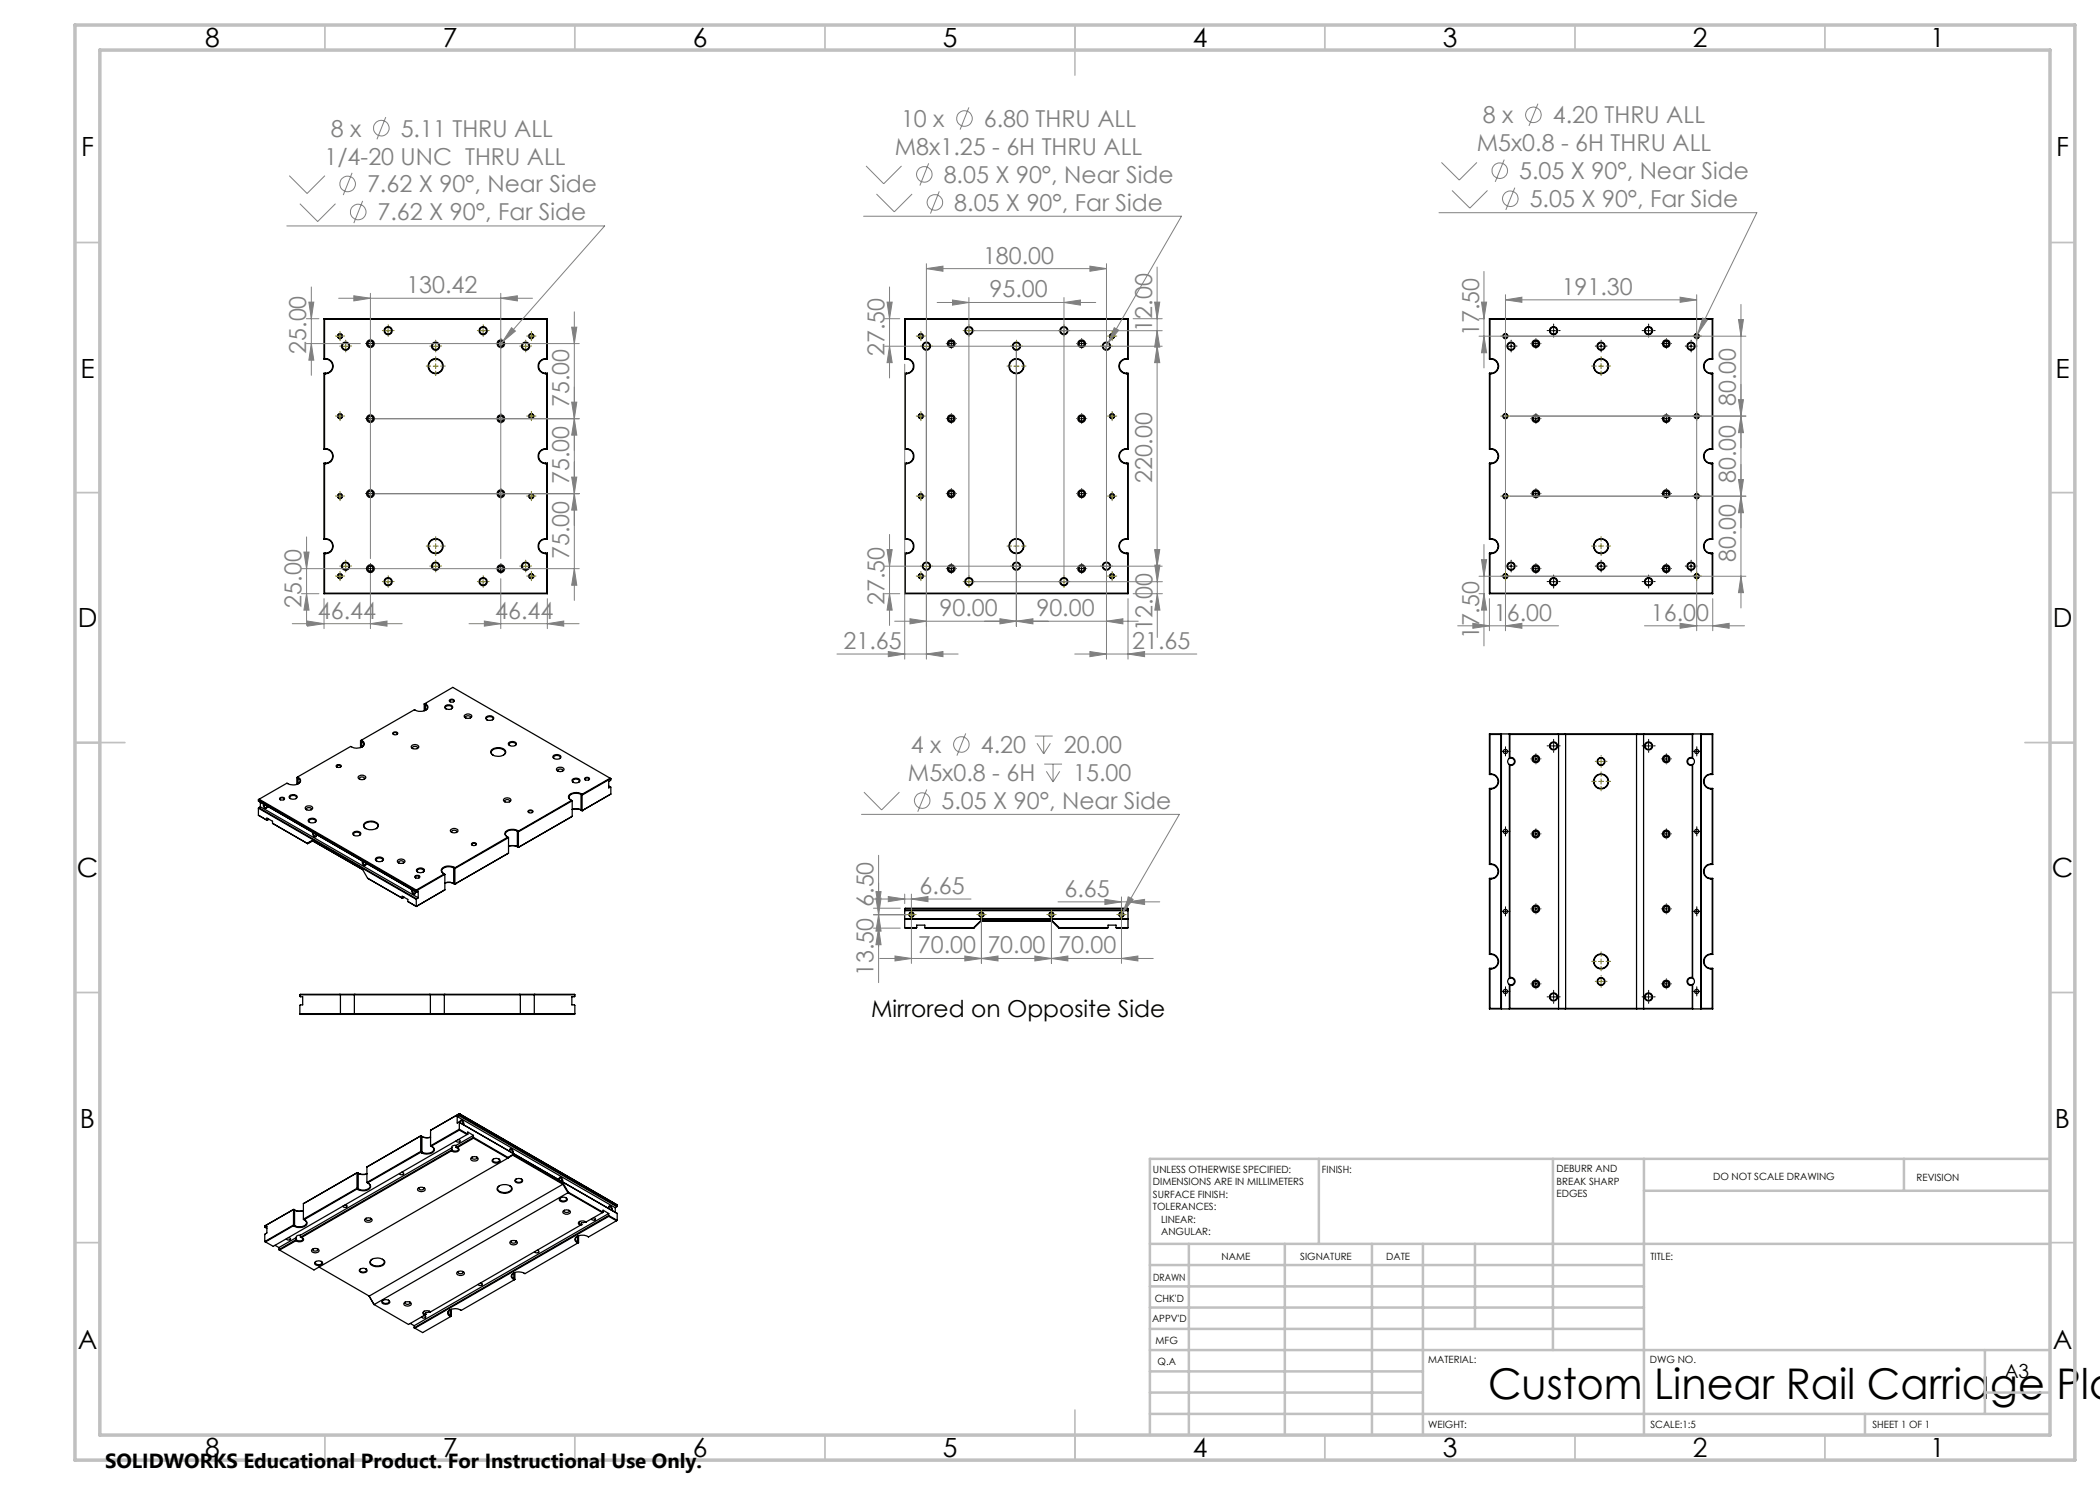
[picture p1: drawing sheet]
<svg xmlns="http://www.w3.org/2000/svg" width="420mm" height="297mm" viewBox="0 0 420 297" stroke-linecap="round" stroke-linejoin="round" font-family="sans-serif">
<defs><g id="words">
<text font-size="8.5" x="297.6" y="279.7">Custom Linear Rail Carriage Pla</text>
<g font-size="5.3">
<text x="41" y="9.5">8</text>
<text x="88.5" y="9.5">7</text>
<text x="138.5" y="9.5">6</text>
<text x="188.5" y="9.5">5</text>
<text x="238.5" y="9.5">4</text>
<text x="288.5" y="9.5">3</text>
<text x="338.5" y="9.5">2</text>
<text x="386" y="9.5">1</text>
<text x="16.2" y="31.3">F</text>
<text x="411.2" y="31.3">F</text>
<text x="16.1" y="75.5">E</text>
<text x="411.1" y="75.5">E</text>
<text x="15.5" y="125.5">D</text>
<text x="410.5" y="125.5">D</text>
<text x="15.4" y="175.5">C</text>
<text x="410.4" y="175.5">C</text>
<text x="16" y="225.5">B</text>
<text x="411" y="225.5">B</text>
<text x="15.5" y="269.8">A</text>
<text x="410.5" y="269.8">A</text>
<text x="41" y="291.5">8</text>
<text x="88.5" y="291.5">7</text>
<text x="138.5" y="291.5">6</text>
<text x="188.5" y="291.5">5</text>
<text x="238.5" y="291.5">4</text>
<text x="288.5" y="291.5">3</text>
<text x="338.5" y="291.5">2</text>
<text x="386" y="291.5">1</text>
</g>
<g font-size="4.7" fill="#808080">
<text x="66.2" y="27.3">8 x</text>
<text x="80.1" y="27.3">5.11 THRU ALL</text>
<text x="180.2" y="25.4">10 x</text>
<text x="196.8" y="25.4">6.80 THRU ALL</text>
<text x="296.6" y="24.7">8 x</text>
<text x="310.6" y="24.7">4.20 THRU ALL</text>
<text x="64.9" y="32.9">1/4-20 UNC THRU ALL</text>
<text x="179" y="31">M8x1.25 - 6H THRU ALL</text>
<text x="295.4" y="30.3">M5x0.8 - 6H THRU ALL</text>
<text x="303.8" y="35.8">5.05 X 90°, Near Side</text>
<text x="73.4" y="38.5">7.62 X 90°, Near Side</text>
<text x="188.7" y="36.6">8.05 X 90°, Near Side</text>
<text x="305.9" y="41.4">5.05 X 90°, Far Side</text>
<text x="75.5" y="44.1">7.62 X 90°, Far Side</text>
<text x="190.9" y="42.2">8.05 X 90°, Far Side</text>
<text x="196.6" y="52.7">180.00</text>
<text x="81.3" y="58.6">130.42</text>
<text x="197.9" y="59.5">95.00</text>
<text x="312.3" y="58.9">191.30</text>
<text x="61.3" y="70.8" transform="rotate(-90 61.3 70.8)">25.00</text>
<text x="176.9" y="71.3" transform="rotate(-90 176.9 71.3)">27.50</text>
<text x="230.4" y="66.3" transform="rotate(-90 230.4 66.3)">12.00</text>
<text x="295.8" y="67.2" transform="rotate(-90 295.8 67.2)">17.50</text>
<text x="113.9" y="81.4" transform="rotate(-90 113.9 81.4)">75.00</text>
<text x="347.2" y="81.2" transform="rotate(-90 347.2 81.2)">80.00</text>
<text x="113.9" y="96.8" transform="rotate(-90 113.9 96.8)">75.00</text>
<text x="230.4" y="96.7" transform="rotate(-90 230.4 96.7)">220.00</text>
<text x="347.2" y="96.6" transform="rotate(-90 347.2 96.6)">80.00</text>
<text x="113.9" y="111.8" transform="rotate(-90 113.9 111.8)">75.00</text>
<text x="347.2" y="112.4" transform="rotate(-90 347.2 112.4)">80.00</text>
<text x="60.3" y="121.5" transform="rotate(-90 60.3 121.5)">25.00</text>
<text x="63.6" y="123.7">46.44</text>
<text x="99.1" y="123.7">46.44</text>
<text x="176.9" y="121.1" transform="rotate(-90 176.9 121.1)">27.50</text>
<text x="187.9" y="123.2">90.00</text>
<text x="207.3" y="123.2">90.00</text>
<text x="298.8" y="124.1">16.00</text>
<text x="330.2" y="124.1">16.00</text>
<text x="168.7" y="129.8">21.65</text>
<text x="226.5" y="129.8">21.65</text>
<text x="230.5" y="126.2" transform="rotate(-90 230.5 126.2)">12.00</text>
<text x="295.8" y="127.9" transform="rotate(-90 295.8 127.9)">17.50</text>
<text x="182.2" y="150.6">4 x</text>
<text x="196.2" y="150.6">4.20</text>
<text x="212.8" y="150.6">20.00</text>
<text x="181.6" y="156.2">M5x0.8 - 6H</text>
<text x="188.3" y="161.8">5.05 X 90°, Near Side</text>
<text x="214.7" y="156.2">15.00</text>
<text x="183.9" y="178.8">6.65</text>
<text x="212.9" y="179.4">6.65</text>
<text x="174.7" y="181.4" transform="rotate(-90 174.7 181.4)">6.50</text>
<text x="183.6" y="190.7">70.00</text>
<text x="197.5" y="190.7">70.00</text>
<text x="211.6" y="190.7">70.00</text>
<text x="174.7" y="195.2" transform="rotate(-90 174.7 195.2)">13.50</text>
</g>
<text font-size="4.7" x="174.2" y="203.5">Mirrored on Opposite Side</text>
<text font-size="4.1" x="21" y="293.7">SOLIDWORKS Educational Product. For Instructional Use Only.</text>
<text font-size="3.9" x="400.9" y="275.5">A3</text>
<g font-size="2">
<text x="230.6" y="234.6">UNLESS OTHERWISE SPECIFIED:</text>
<text x="230.6" y="237.1">DIMENSIONS ARE IN MILLIMETERS</text>
<text x="230.6" y="239.6">SURFACE FINISH:</text>
<text x="264.4" y="234.6">FINISH:</text>
<text x="311.3" y="234.5">DEBURR AND</text>
<text x="311.3" y="237">BREAK SHARP</text>
<text x="311.3" y="239.5">EDGES</text>
<text x="342.6" y="236">DO NOT SCALE DRAWING</text>
<text x="383.3" y="236.2">REVISION</text>
<text x="230.6" y="242.1">TOLERANCES:</text>
<text x="232.2" y="244.6">LINEAR:</text>
<text x="232.2" y="247.1">ANGULAR:</text>
<text x="244.3" y="252">NAME</text>
<text x="260" y="251.9">SIGNATURE</text>
<text x="277.2" y="251.9">DATE</text>
<text x="330.1" y="251.9">TITLE:</text>
<text x="230.6" y="256.1">DRAWN</text>
<text x="230.9" y="260.3">CHK'D</text>
<text x="230.4" y="264.4">APPV'D</text>
<text x="231.1" y="268.8">MFG</text>
<text x="231.5" y="273">Q.A</text>
<text x="285.6" y="272.5">MATERIAL:</text>
<text x="330" y="272.5">DWG NO.</text>
<text x="285.6" y="285.5">WEIGHT:</text>
<text x="330.1" y="285.6">SCALE:1:5</text>
<text x="374.5" y="285.6">SHEET 1 OF 1</text>
</g>
</g></defs>
<g fill="none" stroke="#000" stroke-width=".25">
<path d="M64.8 74.6h.3M64.8 71.8h.3M64.8 63.7h44.7M64.8 63.7l.1 .1M64.8 63.7v8.1M64.8 74.6v15.2M64.8 74.6l.1 .2M64.9 63.8v7.9M64.9 74.8v14.9M64.9 74.8h.2M64.9 71.7h.2M64.9 63.8h44.5"/>
<path d="M64.9 71.7l-.1 .1M65.1 71.7a1.52 1.52 0 0 1 1.5 1.5 1.52 1.52 0 0 1-1.5 1.6M65.1 71.8a1.41 1.41 0 0 1 1.4 1.4 1.41 1.41 0 0 1-1.4 1.4M65.1 71.7v.1M65.1 74.6v.2M109.1 71.7a1.52 1.52 0 0 0-1.5 1.5 1.52 1.52 0 0 0 1.5 1.6M109.1 71.8a1.41 1.41 0 0 0-1.4 1.4 1.41 1.41 0 0 0 1.4 1.4M109.1 74.8h.3M109.1 71.7h.3M109.1 74.6h.4M109.1 71.7v.1M109.1 74.6v.2"/>
<path d="M109.1 71.8h.4M109.4 63.8v7.9M109.4 74.8v14.9M109.4 71.7l.1 .1M109.5 74.6l-.1 .2M109.5 63.7l-.1 .1M109.5 63.7v8.1M109.5 74.6v15.2M180.9 74.6h.4M180.9 71.8h.4M180.9 63.7h44.7M180.9 63.7l.1 .1"/>
<path d="M180.9 63.7v8.1M180.9 74.6v15.2M180.9 74.6l.1 .2M181 74.8h.3M181 71.7h.3M181 63.8h44.5M181 63.8v7.9M181 74.8v14.9M181 71.7l-.1 .1M181.3 71.7a1.52 1.52 0 0 1 1.5 1.5 1.52 1.52 0 0 1-1.5 1.6M181.3 71.8a1.41 1.41 0 0 1 1.4 1.4 1.41 1.41 0 0 1-1.4 1.4M181.3 71.7v.1"/>
<path d="M181.3 74.6v.2M225.3 71.7a1.52 1.52 0 0 0-1.5 1.5 1.52 1.52 0 0 0 1.5 1.6M225.3 71.8a1.41 1.41 0 0 0-1.4 1.4 1.41 1.41 0 0 0 1.4 1.4M225.3 74.8h.2M225.3 71.7h.2M225.3 74.6h.3M225.3 71.8h.3M225.3 71.7v.1M225.3 74.6v.2M225.5 63.8v7.9M225.5 74.8v14.9M225.5 71.7l.1 .1"/>
<path d="M225.6 74.6l-.1 .2M225.6 63.7l-.1 .1M225.6 63.7v8.1M225.6 74.6v15.2M297.9 74.6h.3M297.9 71.8h.3M297.9 63.7h44.6M297.9 63.7l.1 .1M297.9 63.7v8.1M297.9 74.6v15.2M297.9 74.6l.1 .2M298 74.8h.2"/>
<path d="M298 71.7h.2M298 63.8h44.4M298 63.8v7.9M298 74.8v14.9M298 71.7l-.1 .1M298.2 71.7a1.52 1.52 0 0 1 1.5 1.5 1.52 1.52 0 0 1-1.5 1.6M298.2 71.8a1.41 1.41 0 0 1 1.4 1.4 1.41 1.41 0 0 1-1.4 1.4M298.2 71.7v.1M298.2 74.6v.2M342.2 71.7a1.52 1.52 0 0 0-1.5 1.5 1.52 1.52 0 0 0 1.5 1.6M342.2 71.8a1.41 1.41 0 0 0-1.4 1.4 1.41 1.41 0 0 0 1.4 1.4M342.2 74.8h.2"/>
<path d="M342.2 71.7h.2M342.2 74.6h.3M342.2 71.8h.3M342.2 71.7v.1M342.2 74.6v.2M342.4 63.8v7.9M342.4 74.8v14.9M342.4 71.7l.1 .1M342.5 74.6l-.1 .2M342.5 63.7l-.1 .1M342.5 63.7v8.1M342.5 74.6v15.2"/>
<path d="M64.8 92.6l.1 .1M64.8 92.6h.3M64.8 89.8h.3M64.8 92.6v15.2M64.9 92.7v15M64.9 92.7h.2M64.9 89.7h.2M64.9 89.7l-.1 .1M65.1 89.7a1.5 1.5 0 0 1 1.5 1.5 1.5 1.5 0 0 1-1.5 1.5M65.1 89.8a1.39 1.39 0 0 1 1.4 1.4 1.39 1.39 0 0 1-1.4 1.4M65.1 89.7v.1M65.1 92.6v.1"/>
<path d="M109.1 89.7a1.5 1.5 0 0 0-1.5 1.5 1.5 1.5 0 0 0 1.5 1.5M109.1 89.8a1.39 1.39 0 0 0-1.4 1.4 1.39 1.39 0 0 0 1.4 1.4M109.1 92.7h.3M109.1 89.7h.3M109.1 89.7v.1M109.1 92.6v.1M109.1 92.6h.4M109.1 89.8h.4M109.4 92.7v15M109.4 89.7l.1 .1M109.5 92.6v15.2M109.5 92.6l-.1 .1"/>
<path d="M180.9 92.6h.4M180.9 89.8h.4M180.9 92.6l.1 .1M180.9 92.6v15.2M181 92.7h.3M181 89.7h.3M181 92.7v15M181 89.7l-.1 .1M181.3 89.7a1.5 1.5 0 0 1 1.5 1.5 1.5 1.5 0 0 1-1.5 1.5M181.3 89.8a1.39 1.39 0 0 1 1.4 1.4 1.39 1.39 0 0 1-1.4 1.4M181.3 89.7v.1M181.3 92.6v.1"/>
<path d="M225.3 89.7a1.5 1.5 0 0 0-1.5 1.5 1.5 1.5 0 0 0 1.5 1.5M225.3 89.8a1.39 1.39 0 0 0-1.4 1.4 1.39 1.39 0 0 0 1.4 1.4M225.3 92.7h.2M225.3 89.7h.2M225.3 92.6h.3M225.3 89.8h.3M225.3 89.7v.1M225.3 92.6v.1M225.5 92.7v15M225.5 89.7l.1 .1M225.6 92.6v15.2M225.6 92.6l-.1 .1"/>
<path d="M297.9 92.6h.3M297.9 89.8h.3M297.9 92.6l.1 .1M297.9 92.6v15.2M298 92.7h.2M298 89.7h.2M298 92.7v15M298 89.7l-.1 .1M298.2 89.7a1.5 1.5 0 0 1 1.5 1.5 1.5 1.5 0 0 1-1.5 1.5M298.2 89.8a1.39 1.39 0 0 1 1.4 1.4 1.39 1.39 0 0 1-1.4 1.4M298.2 89.7v.1M298.2 92.6v.1"/>
<path d="M342.2 89.7a1.5 1.5 0 0 0-1.5 1.5 1.5 1.5 0 0 0 1.5 1.5M342.2 89.8a1.39 1.39 0 0 0-1.4 1.4 1.39 1.39 0 0 0 1.4 1.4M342.2 92.7h.2M342.2 89.7h.2M342.2 92.6h.3M342.2 89.8h.3M342.2 89.7v.1M342.2 92.6v.1M342.4 92.7v15M342.4 89.7l.1 .1M342.5 92.6v15.2M342.5 92.6l-.1 .1"/>
<path d="M64.8 110.6v8.1M64.8 110.6l.1 .1M64.8 118.7h44.7M64.8 107.8h.3M64.8 110.6h.3M64.9 107.7h.2M64.9 110.7h.2M64.9 118.6h44.5M64.9 110.7v7.9M64.9 118.6l-.1 .1M64.9 107.7l-.1 .1M65.1 107.7a1.5 1.5 0 0 1 1.5 1.5 1.5 1.5 0 0 1-1.5 1.5"/>
<path d="M65.1 107.8a1.39 1.39 0 0 1 1.4 1.4 1.39 1.39 0 0 1-1.4 1.4M65.1 107.7v.1M65.1 110.6v.1M109.1 107.7a1.5 1.5 0 0 0-1.5 1.5 1.5 1.5 0 0 0 1.5 1.5M109.1 107.8a1.39 1.39 0 0 0-1.4 1.4 1.39 1.39 0 0 0 1.4 1.4M109.1 107.7h.3M109.1 110.7h.3M109.1 107.7v.1M109.1 110.6v.1M109.1 107.8h.4M109.1 110.6h.4M109.4 110.7v7.9"/>
<path d="M109.4 107.7l.1 .1M109.4 118.6l.1 .1M109.5 110.6v8.1M109.5 110.6l-.1 .1M180.9 118.7h44.7M180.9 107.8h.4M180.9 110.6h.4M180.9 110.6v8.1M180.9 110.6l.1 .1M181 107.7h.3M181 110.7h.3M181 118.6h44.5"/>
<path d="M181 110.7v7.9M181 118.6l-.1 .1M181 107.7l-.1 .1M181.3 107.7a1.5 1.5 0 0 1 1.5 1.5 1.5 1.5 0 0 1-1.5 1.5M181.3 107.8a1.39 1.39 0 0 1 1.4 1.4 1.39 1.39 0 0 1-1.4 1.4M181.3 107.7v.1M181.3 110.6v.1M225.3 107.7a1.5 1.5 0 0 0-1.5 1.5 1.5 1.5 0 0 0 1.5 1.5M225.3 107.8a1.39 1.39 0 0 0-1.4 1.4 1.39 1.39 0 0 0 1.4 1.4M225.3 107.7h.2M225.3 110.7h.2M225.3 107.8h.3"/>
<path d="M225.3 110.6h.3M225.3 107.7v.1M225.3 110.6v.1M225.5 110.7v7.9M225.5 107.7l.1 .1M225.5 118.6l.1 .1M225.6 110.6v8.1M225.6 110.6l-.1 .1M297.9 118.7h44.6M297.9 107.8h.3M297.9 110.6h.3M297.9 110.6v8.1"/>
<path d="M297.9 110.6l.1 .1M298 107.7h.2M298 110.7h.2M298 118.6h44.4M298 110.7v7.9M298 118.6l-.1 .1M298 107.7l-.1 .1M298.2 107.7a1.5 1.5 0 0 1 1.5 1.5 1.5 1.5 0 0 1-1.5 1.5M298.2 107.8a1.39 1.39 0 0 1 1.4 1.4 1.39 1.39 0 0 1-1.4 1.4M298.2 107.7v.1M298.2 110.6v.1M342.2 107.7a1.5 1.5 0 0 0-1.5 1.5 1.5 1.5 0 0 0 1.5 1.5"/>
<path d="M342.2 107.8a1.39 1.39 0 0 0-1.4 1.4 1.39 1.39 0 0 0 1.4 1.4M342.2 107.7h.2M342.2 110.7h.2M342.2 107.8h.3M342.2 110.6h.3M342.2 107.7v.1M342.2 110.6v.1M342.4 110.7v7.9M342.4 107.7l.1 .1M342.4 118.6l.1 .1M342.5 110.6v8.1M342.5 110.6l-.1 .1"/>
<path d="M90 139.9a.47 .47 0 0 1 .5-.1 .47 .47 0 0 1 .3 .5 .57 .57 0 0 1-.9-.2zM51.7 159.9l31.6 18.3 5.7-3.3M51.7 159.9v.3M51.8 159.8l31.5 18.2M51.8 159.8l-.1 .1M56 159.6a.49 .49 0 0 1 .5-.2 .49 .49 0 0 1 .4 .5 .62 .62 0 0 1-1-.2zM56.1 159.9a.37 .37 0 0 1 .2-.4 .37 .37 0 0 1 .5 .2l-.1 .2M57.9 159.2a.97 .97 0 0 1 1.5 .2 .97 .97 0 0 1-1.6 0zM58.1 159.7a.39 .39 0 0 1-.1-.5 .39 .39 0 0 1 .5-.1 .46 .46 0 0 1 .6 .1 .46 .46 0 0 1 .1 .5M59.4 155.5l.2 .1M59.4 155.5v1.4M59.5 155.4l.2 .1"/>
<path d="M59.5 155.4l-.1 .1M59.6 155.6a.6 .6 0 0 1 .4 .6 .6 .6 0 0 1-.3 .5M59.6 155.6v1.2M59.7 155.5a.72 .72 0 0 1 .4 .8 .72 .72 0 0 1-.7 .6 2.5 2.5 0 0 1-2-.3l-5.6 3.2M59.7 155.5l-.1 .1M67.3 153.1a.52 .52 0 0 1 .5-.2 .52 .52 0 0 1 .4 .4 .51 .51 0 0 1-.6 .2 .51 .51 0 0 1-.3-.4zM67.4 153.4h-.1a.37 .37 0 0 1 .4-.4 .37 .37 0 0 1 .4 .4M71.7 155.3a.84 .84 0 0 1 1.4 .3 .83 .83 0 0 1-.8 .4 .83 .83 0 0 1-.7-.6zM72 155.9l-.1-.1a.46 .46 0 0 1 .5-.4 .46 .46 0 0 1 .4 .4v.1M72.1 148.1l.3 .2M72.1 148.1v1.4M72.2 148.1l.2 .1"/>
<path d="M72.2 148.1h-.1M72.4 148.3a.62 .62 0 0 1 .3 .5 .62 .62 0 0 1-.3 .6M72.4 148.3v1.1M72.4 148.2a.72 .72 0 0 1 .4 .8 .72 .72 0 0 1-.7 .5 2.44 2.44 0 0 1-2-.2l-10.6 6.1M72.4 148.2v.1M78.6 146.5a.62 .62 0 0 1 1 .2 .51 .51 0 0 1-.6 .3 .51 .51 0 0 1-.4-.5zM78.7 146.9a.4 .4 0 0 1 .3-.5 .4 .4 0 0 1 .5 .3l-.1 .2M82.3 149.2a.86 .86 0 0 1 1.4 .3 .84 .84 0 0 1-.8 .3 .84 .84 0 0 1-.6-.5zM82.5 149.7a.42 .42 0 0 1 .2-.4 .42 .42 0 0 1 .5 0l.3 .2-.1 .2M84.8 140.8l.3 .1M84.8 140.8v1.4M85 140.7l.2 .1"/>
<path d="M85 140.7l5.6-3.2 31.4 18.1M85 140.7l-.2 .1M85.1 140.9a.62 .62 0 0 1 .4 .6 .62 .62 0 0 1-.4 .6M85.1 140.9v1.2M85.2 140.8a.72 .72 0 0 1 .4 .8 .72 .72 0 0 1-.8 .6 2.27 2.27 0 0 1-1.9-.2l-10.7 6.1M85.2 140.8l-.1 .1M89 141.2a.97 .97 0 0 1 1.6 .3 .97 .97 0 0 1-1.7-.1zM89.2 141.8a.39 .39 0 0 1 0-.5 .39 .39 0 0 1 .4-.2 .46 .46 0 0 1 .6 .1 .46 .46 0 0 1 .1 .6M90 140.4a.34 .34 0 0 1 .4-.4 .34 .34 0 0 1 .3 .4M92.9 143.1a.83 .83 0 0 1 .8-.3 .83 .83 0 0 1 .6 .6 .91 .91 0 0 1-1.4-.2zM93.2 143.6h-.1a.52 .52 0 0 1 .5-.5 .52 .52 0 0 1 .5 .3v.2M97.2 143.4a.95 .95 0 0 1 1.5 .3 .98 .98 0 0 1-1.5-.1z"/>
<path d="M97.4 144a.37 .37 0 0 1-.1-.5 .37 .37 0 0 1 .5-.2 .5 .5 0 0 1 .6 .1 .5 .5 0 0 1 .2 .5l-.1 .1M98.3 150a1.88 1.88 0 0 1 2.8 .4 1.72 1.72 0 0 1-2.5 .6l-.5-.5zM98.6 151a.67 .67 0 0 1-.3-.8 .67 .67 0 0 1 .7-.4 1.53 1.53 0 0 1 2 .7l-.3 .5M100.9 159.7a.78 .78 0 0 1 1.3 .4 .81 .81 0 0 1-.8 .4 .81 .81 0 0 1-.7-.6zM101.7 148.6a.97 .97 0 0 1 1.6 .2 .96 .96 0 0 1-1.6 0zM102 149.1a.37 .37 0 0 1-.1-.5 .37 .37 0 0 1 .4-.1 .47 .47 0 0 1 .6 0 .47 .47 0 0 1 .1 .6M110.7 151.2a.97 .97 0 0 1 1.5 .2 .99 .99 0 0 1-1.6 0zM110.9 151.7a.37 .37 0 0 1-.1-.5 .37 .37 0 0 1 .5-.1 .5 .5 0 0 1 .5 0 .5 .5 0 0 1 .2 .6h-.1M111.4 153.7a.85 .85 0 0 1 1.4 .3 .85 .85 0 0 1-1.5-.2zM111.6 154.2a.5 .5 0 0 1 .4-.4 .5 .5 0 0 1 .5 .3v.1M114.5 155.9a.95 .95 0 0 1 1.5 .3 .89 .89 0 0 1-.8 .4 .89 .89 0 0 1-.8-.6zM114.7 156.5a.37 .37 0 0 1-.1-.5 .37 .37 0 0 1 .5-.2 .51 .51 0 0 1 .5 .1 .51 .51 0 0 1 .2 .5l-.1 .1"/>
<path d="M116.2 158.9a1.67 1.67 0 0 0-2.4 .6l.4 .5M116.2 158.9v3.1M116.3 158.8a1.95 1.95 0 0 0-2.6 .5v.3l.6 .5M116.3 158.8l.1 .1M116.3 158.8l-.1 .1M116.4 158.9v3.2M117.1 155.5a.49 .49 0 0 1 .5 0 .49 .49 0 0 1 .3 .4 .62 .62 0 0 1-1-.2zM117.1 156a.38 .38 0 0 1 .3-.5 .38 .38 0 0 1 .4 .3l-.1 .2M121.7 157.2l.4 .2M122 155.6l-5.6 3.3M122 155.6l.2 .1M122.1 157.4l.1 1.4"/>
<path d="M122.2 155.7l-5.8 3.3-.2-.1M122.2 158.8l-5.8 3.3M122.2 155.7l-.1 .4-.4 .2v1.3l.4-.2M297.9 146.8v8.1M297.9 157.7v15.2M297.9 157.7l.1 .1M297.9 157.7h.3M297.9 154.9h.3M297.9 146.8l.1 .1M297.9 146.8h44.6M298 146.9v7.9M298 157.8v15"/>
<path d="M298 146.9h2.2M298 157.8h.2M298 154.8h.2M298 154.8l-.1 .1M298.2 154.8a1.5 1.5 0 0 1 1.5 1.5 1.5 1.5 0 0 1-1.5 1.5M298.2 154.9a1.39 1.39 0 0 1 1.4 1.4 1.39 1.39 0 0 1-1.4 1.4M298.2 154.8v.1M298.2 157.7v.1M300.2 146.9l.1-.1v55l-.1-.1M300.2 146.9v54.8M301.9 151.7a.69 .69 0 0 1 1 .6 .69 .69 0 0 1-1 .6M301.9 151.7a.69 .69 0 0 0 0 1.2"/>
<path d="M301.9 152.9v42.8M301.9 152.9l.1 .2M302 151.5a.81 .81 0 0 1 1 .8 .81 .81 0 0 1-1 .8M302 146.9v4.6M302 153.1v42.4M302 146.9l-.1-.1v4.9M302 146.9h36.5M302 151.5l-.1 .2M311.7 146.8v55M313.1 146.8v55M327.3 146.8v55M328.8 146.8v55"/>
<path d="M338.5 151.5a.82 .82 0 0 0-1.1 .8 .82 .82 0 0 0 1.1 .8M338.5 146.9v-.1v4.9M338.5 146.9v4.6M338.5 153.1v42.4M338.5 151.5v.2M338.5 151.7a.68 .68 0 0 0-1 .6 .68 .68 0 0 0 1 .6M338.5 151.7a.69 .69 0 0 1 0 1.2M338.5 152.9v42.8M338.5 152.9v.2M340.3 146.9v54.8M340.3 146.9l-.2-.1v55l.2-.1M340.3 146.9h2.1"/>
<path d="M342.2 154.8a1.5 1.5 0 0 0-1.5 1.5 1.5 1.5 0 0 0 1.5 1.5M342.2 154.9a1.39 1.39 0 0 0-1.4 1.4 1.39 1.39 0 0 0 1.4 1.4M342.2 154.8v.1M342.2 157.7v.1M342.2 157.8h.2M342.2 154.8h.2M342.2 157.7h.3M342.2 154.9h.3M342.4 146.9v7.9M342.4 157.8v15M342.4 154.8l.1 .1M342.5 146.8v8.1"/>
<path d="M342.5 157.7v15.2M342.5 157.7l-.1 .1M342.5 146.8l-.1 .1M51.7 160.2l31.6 18.3M51.7 161.6v1.5M51.7 160.2h.1M51.7 161.6l31.6 18.3M51.7 163.1l1.7 .9M51.8 161.5l31.5 18.3M51.8 161.5l-.1 .1M52.1 161.4l31.5 18.2M52.1 160.4v1"/>
<path d="M52.1 161.4l-.3 .1M52.7 160.8a.51 .51 0 0 0 .1 .6 .51 .51 0 0 0 .5 .2v-.5M52.8 160.9a.4 .4 0 0 0 0 .5 .4 .4 0 0 0 .5 .1l.1-.1M53.4 164h.1M53.4 164v-.4l1.1 .6v.5M53.7 163.8l-.3 .2M54.5 164.7l7 4M54.5 164.7h.1M61.2 161.3a.78 .78 0 0 1 1.3 .4 .81 .81 0 0 1-.8 .4 .81 .81 0 0 1-.6-.6zM61.3 162a.34 .34 0 0 1 .1-.5 .34 .34 0 0 1 .5 0l.3 .2v.3M61.7 163.9a.97 .97 0 0 1 1.6 .2 .99 .99 0 0 1-1.7 0zM61.9 164.5a.39 .39 0 0 1 0-.5 .39 .39 0 0 1 .4-.2 .5 .5 0 0 1 .6 .1 .5 .5 0 0 1 .2 .5l-.1 .1"/>
<path d="M62.4 168.1l10.1 5.8 1 1.7M62.4 168.1l-1 .6h.1M62.4 168.1l.1 .1-1 .5M62.7 166.5a.5 .5 0 0 0-.1 .6 .5 .5 0 0 0 .7 .2l-.1-.5M62.7 166.6a.39 .39 0 0 0 .1 .5 .39 .39 0 0 0 .5 0M70.6 166.5a1.01 1.01 0 0 1 1.6 .3 .99 .99 0 0 1-1.6 0zM70.8 167.1v-.1a.59 .59 0 0 1 .3-.6 .59 .59 0 0 1 .7 .1l.2 .3-.1 .3M72.6 172.2a.5 .5 0 0 0 0 .6 .5 .5 0 0 0 .6 .2l-.1-.5M72.6 172.3a.41 .41 0 0 0 .1 .5 .41 .41 0 0 0 .5 .1v-.1M73 164.5a2.02 2.02 0 0 1 2.6 .4 .89 .89 0 0 1-1 1 1.56 1.56 0 0 1-1.9-.8zM73.2 165.7a.68 .68 0 0 1-.4-.8 .68 .68 0 0 1 .8-.4 1.49 1.49 0 0 1 2 .7l-.4 .5M73.5 175.6l6.9 4"/>
<path d="M75.2 171.7a.97 .97 0 0 1 1.5 .2 .97 .97 0 0 1-1.6 0zM75.4 172.2a.39 .39 0 0 1-.1-.5 .39 .39 0 0 1 .5-.1 .46 .46 0 0 1 .5 .1 .46 .46 0 0 1 .1 .5M79.6 172a.85 .85 0 0 1 1.4 .4 .85 .85 0 0 1-1.5-.2zM79.8 172.6a.46 .46 0 0 1 .4-.5 .46 .46 0 0 1 .5 .4l-.1 .1M80.4 179.6h.1M80.4 179.6v-.4l1.2 .7v.4M80.8 179.4l-.4 .2M82.4 177.9a.51 .51 0 0 0 .1 .6 .51 .51 0 0 0 .5 .2l.1-.1M82.5 178a.37 .37 0 0 0 .1 .5 .37 .37 0 0 0 .5 0M83 178.3l.1 .3M83 175.2a.5 .5 0 0 1 .6-.2 .5 .5 0 0 1 .3 .5 .51 .51 0 0 1-.5 .2 .51 .51 0 0 1-.4-.5zM83.1 175.6v-.1a.37 .37 0 0 1 .4-.3 .37 .37 0 0 1 .3 .4"/>
<path d="M83.3 178v.5M83.3 179.9v1.4M83.3 179.8v.1M83.3 178.5l.3-.2v1.3M83.5 173.8a.88 .88 0 0 1 1.4 .3 .89 .89 0 0 1-.9 .4 .89 .89 0 0 1-.7-.5zM83.6 174.4a.39 .39 0 0 1-.1-.5 .39 .39 0 0 1 .5-.1 .47 .47 0 0 1 .6 0 .47 .47 0 0 1 0 .6M83.6 179.6l-.3 .2M88.8 174.8l-5.5 3.2M88.8 174.8l.2 .1M89 174.9v3.1M89 178l-5.7 3.3M89 178h-.2"/>
<path d="M90.2 165.9a.92 .92 0 0 1 1.4 .2 .86 .86 0 0 1-1.5 0zM90.4 166.5a.5 .5 0 0 1 .4-.5 .5 .5 0 0 1 .5 .3v.2M90.7 173.6a1.69 1.69 0 0 0-2.4 .6l.1 .3 .4 .2M90.7 176.7l-.7-.2-1 .1a2.55 2.55 0 0 1 1.8 .1M90.7 173.6v3.1M90.7 176.7l.3 .1M90.7 176.7h.1M90.8 173.5a1.78 1.78 0 0 0-2.6 .6l.6 .7M90.8 173.5l.2 .1M90.8 173.5l-.1 .1M90.8 176.7l.2 .1M91 176.8h.1"/>
<path d="M91 173.6v3.2M94.3 168.7a.51 .51 0 0 1 .6-.2 .51 .51 0 0 1 .3 .4 .5 .5 0 0 1-.5 .3 .5 .5 0 0 1-.4-.5zM94.5 169h-.1a.37 .37 0 0 1 .4-.3 .37 .37 0 0 1 .3 .3M101 160.4a.47 .47 0 0 1 .3-.6 .47 .47 0 0 1 .6 .3v.3M101.6 167.4l-10.6 6.2M101.6 167.4l.1 .1M101.7 169.2l1-.1 .8 .2M101.7 169.3a2.3 2.3 0 0 1 1.8 .1M101.7 167.5l-10.7 6.2-.3-.1M101.7 167.5v3.1M101.7 170.6l-10.7 6.2M103.5 166.2a1.66 1.66 0 0 0-2.4 .6l.4 .6"/>
<path d="M103.5 166.2v3.1M103.5 169.3l.2 .2M103.5 169.3v.1M103.5 166.1a1.89 1.89 0 0 0-2.5 .5v.3l.6 .5M103.5 166.1l.2 .1M103.5 166.1v.1M103.5 169.4l.2 .1M103.7 169.5h.1M103.7 166.2v3.3M105.6 162.2a.58 .58 0 0 1 1 .1 .58 .58 0 0 1-1-.1zM105.8 162.5h-.1a.35 .35 0 0 1 .4-.4 .35 .35 0 0 1 .3 .4M114.3 160.1l-10.6 6.1"/>
<path d="M114.3 160.1l.1 .1M114.4 163.3l-10.7 6.2M114.4 160.2l-10.7 6.2-.2-.2M114.4 160.2v3.1M114.4 163.3l-.1 .1M116.2 162l-1-.3-.8 .2a2.57 2.57 0 0 1 1.9 .1M116.2 162l.2 .1M116.2 162h.1M116.3 162l.1 .1M116.4 162.1h.1M297.9 175.7v15.2M297.9 175.7l.1 .1"/>
<path d="M297.9 175.7h.3M297.9 172.9h.3M298 175.8v15M298 175.8h.2M298 172.8h.2M298 172.8l-.1 .1M298.2 172.8a1.5 1.5 0 0 1 1.5 1.5 1.5 1.5 0 0 1-1.5 1.5M298.2 172.9a1.39 1.39 0 0 1 1.4 1.4 1.39 1.39 0 0 1-1.4 1.4M298.2 172.8v.1M298.2 175.7v.1M342.2 172.8a1.5 1.5 0 0 0-1.5 1.5 1.5 1.5 0 0 0 1.5 1.5M342.2 172.9a1.39 1.39 0 0 0-1.4 1.4 1.39 1.39 0 0 0 1.4 1.4"/>
<path d="M342.2 172.8v.1M342.2 175.7v.1M342.2 175.8h.2M342.2 172.8h.2M342.2 175.7h.3M342.2 172.9h.3M342.4 175.8v15M342.4 172.8l.1 .1M342.5 175.7v15.2M342.5 175.7l-.1 .1M60 199h8.1M60 199v.3l.5 .1v1.6l-.5 .1v1.7"/>
<path d="M68 198.9h3M68 198.9h-7.9l-.1 .1M68 198.9l.1 .1M68.1 199h2.8M68.1 199v3.8M70.9 199h15.2M70.9 199v3.8M71 198.9h15M71 198.9l-.1 .1M81.6 180.3l1.7 1M83.3 181.3h.1M86 198.9h3"/>
<path d="M86 198.9l.1 .1M86.1 199h2.8M86.1 199v3.8M88.9 199h15.2M88.9 199v3.8M89 198.9h15M89 198.9l-.1 .1M104 198.9h3M104 198.9l.1 .1M104.1 199h2.8M104.1 199v3.8M106.9 199h8.1"/>
<path d="M106.9 199v3.8M107 198.9l-.1 .1M107 198.9h7.9l.1 .1M115 199l-.1 .4h-.5v1.6l.6 .1v1.7M180.9 181.7v3.8M180.9 185.5h2.4M180.9 183.8h44.7M180.9 185.5l.1 .1h2.3v-.1M180.9 181.7h44.7M180.9 182h44.7M180.9 181.7l.1-.1h44.5l.1 .1M180.9 182.1h44.7"/>
<path d="M180.9 183.7h44.7M183.3 185.5v-.5h1.7v.5M185 185.5h9.7M185 185.5l.1 .1h9.7M194.7 185.5l.1 .1M196.1 184.1h14.3M196.1 184.1l-1.4 1.4M196.1 184.1l.1 .2M196.2 184.3h14.2M196.2 184.3l-1.4 1.3M210.4 184.3l1.4 1.3M210.4 184.1l1.4 1.4"/>
<path d="M210.4 184.1v.2M211.8 185.5h9.8M211.8 185.5v.1M221.6 185.5v-.5h1.6v.5M221.6 185.5l-.1 .1h-9.7M223.2 185.5h2.4M223.2 185.5l.1 .1h2.2l.1-.1M225.6 181.7v3.8M297.9 193.7v8.1M297.9 193.7l.1 .1M297.9 193.7h.3M297.9 190.9h.3"/>
<path d="M298 193.8v7.9M298 193.8h.2M298 190.8h.2M298 190.8l-.1 .1M298.2 190.8a1.5 1.5 0 0 1 1.5 1.5 1.5 1.5 0 0 1-1.5 1.5M298.2 190.9a1.39 1.39 0 0 1 1.4 1.4 1.39 1.39 0 0 1-1.4 1.4M298.2 190.8v.1M298.2 193.7v.1M301.9 195.7a.69 .69 0 0 1 1 .6 .69 .69 0 0 1-1 .6M301.9 195.7h.1M301.9 195.7a.69 .69 0 0 0 0 1.2M301.9 196.9v4.9l.1-.1"/>
<path d="M301.9 196.9l.1 .2M302 195.5a.81 .81 0 0 1 1 .8 .81 .81 0 0 1-1 .8M302 197.1v4.6M302 195.5l-.1 .2M338.5 195.5a.82 .82 0 0 0-1.1 .8 .82 .82 0 0 0 1.1 .8M338.5 197.1v4.6M338.5 195.5v.2M338.5 195.7a.68 .68 0 0 0-1 .6 .68 .68 0 0 0 1 .6M338.5 195.7h.1M338.5 195.7a.69 .69 0 0 1 0 1.2M338.5 196.9v4.9v-.1M338.5 196.9v.2"/>
<path d="M342.2 190.8a1.5 1.5 0 0 0-1.5 1.5 1.5 1.5 0 0 0 1.5 1.5M342.2 190.9a1.39 1.39 0 0 0-1.4 1.4 1.39 1.39 0 0 0 1.4 1.4M342.2 190.8v.1M342.2 193.7v.1M342.2 193.8h.2M342.2 190.8h.2M342.2 193.7h.3M342.2 190.9h.3M342.4 193.8v7.9M342.4 190.8l.1 .1M342.5 193.7v8.1M342.5 193.7l-.1 .1"/>
<path d="M60 202.8h8.1M60 202.8l.1 .1h7.9M68 202.9h3M68.1 202.8h2.8M68.1 202.8l-.1 .1M70.9 202.8h15.2M70.9 202.8l.1 .1M71 202.9h15M86 202.9h3M86.1 202.8h2.8M86.1 202.8l-.1 .1M88.9 202.8h15.2"/>
<path d="M88.9 202.8l.1 .1M89 202.9h15M104 202.9h3M104.1 202.8h2.8M104.1 202.8l-.1 .1M106.9 202.8h8.1M106.9 202.8l.1 .1M115 202.8l-.1 .1h-7.9M297.9 201.8h44.6M298 201.7h2.2M298 201.7l-.1 .1M302 201.7h36.5"/>
<path d="M340.3 201.7h2.1M342.4 201.7l.1 .1M71.4 234.6h.1M71.4 237.8l-10.6 6.1M71.4 237.8l.2 .1M71.4 234.6v3.2M71.4 234.6l.2 .1M71.4 234.6l-10.7 6.1M71.4 234.6h.2M71.6 234.6l.7 .3 1.1-.1-1 .1-.8-.2M71.6 234.6v.1M71.6 237.8v.1"/>
<path d="M71.6 234.7v3.1M71.6 237.8l-.2-.1-10.7 6.1M73.4 236.5l.1 .1M73.4 233.4v3.1M73.5 236.6a.75 .75 0 0 1 .6 .8 .75 .75 0 0 1-.7 .7l-.8 .1-1-.3M73.6 236.6a.64 .64 0 0 1 .4 .7 .64 .64 0 0 1-.6 .6l-1 .1-.8-.2M80.3 234.5l.4 .1a.4 .4 0 0 1-.3 .4 .4 .4 0 0 1-.5-.3M83.6 237.7a.92 .92 0 0 1 1.4 .2 .86 .86 0 0 1-1.5 0zM83.9 237.5l-.1 .1a.46 .46 0 0 0 .5 .4 .46 .46 0 0 0 .4-.4v-.1M84.1 227.2h.1M84.1 230.5l-10.6 6.1M84.1 227.2l-10.7 6.2"/>
<path d="M84.1 230.5l.2 .1M84.1 227.2v3.3M84.1 227.2l.3 .1M84.1 227.2l.2 .1M84.3 227.3a2.47 2.47 0 0 0 1.8 .1l-.7 .2-1-.3M84.3 227.3h.1M84.4 230.4l-.3-.1-10.7 6.2M84.4 230.4l-.1 .2M84.4 227.3v3.1M86.1 229.2h.2M86.1 226.1v3.1M86.3 229.2a.75 .75 0 0 1 .6 .9 .75 .75 0 0 1-.8 .6l-.8 .1-1-.2"/>
<path d="M86.4 229.3a.64 .64 0 0 1 .3 .7 .64 .64 0 0 1-.6 .5l-.7 .2-1-.3M90.3 230.1l-30 17.4M90.3 230l-30.2 17.4M90.3 230v.1M90.4 229.5l-30.3 17.5M90.4 229.5v.4M90.4 229.9l-.1 .1M91.2 229.1a.52 .52 0 0 0-.6 0 .52 .52 0 0 0-.2 .4M91.2 229.1v.4M91.2 229.5l3.5-2 6.9 4M91.2 229.5h.2M91.4 229.5a.41 .41 0 0 1 .4 .5 .41 .41 0 0 1-.5 .4h-.5l-.5-.3"/>
<path d="M91.4 223.3v1.3l.4-.2M91.4 223.3l31.6 18.2M91.5 229.6a.4 .4 0 0 1 .1 .5 .4 .4 0 0 1-.5 .1l-.7-.3M91.6 227.9l.4 .2a.43 .43 0 0 1-.3 .3 .43 .43 0 0 1-.5-.2M91.8 224.4l.1 .1M91.8 223.1l-.4 .2M91.8 224.4l31.6 18.3M91.8 223.1l31.6 18.2M91.9 222.7h.1M91.9 226l-5.6 3.2M91.9 222.7v.3M91.9 224.5v1.5"/>
<path d="M91.9 226l1.5 .9M91.9 224.5l31.5 18.2M91.9 222.7l-5.8 3.4M91.9 223l-.1 .1M91.9 223l31.5 18.2M91.9 222.7l31.5 18.3M92 224.3a.43 .43 0 0 1 .5 .1 .43 .43 0 0 1 .1 .5M92.1 224.6a.31 .31 0 0 1 0-.5 .31 .31 0 0 1 .5 .2l.1 .3-.1 .3M93.4 226.9l-38.8 22.4-1.5-.9M93.6 226.8l-1.7-1-5.8 3.4M93.6 226.8l-.2 .1M93.6 226.8v-.4l1.1 .7"/>
<path d="M94.2 231.6a.82 .82 0 0 1 1.4 .3 .81 .81 0 0 1-.8 .3 .81 .81 0 0 1-.6-.5zM94.4 231.4a.36 .36 0 0 0 .1 .4 .36 .36 0 0 0 .5 0l.3-.1v-.3M94.7 227.1v.5M94.7 227.1l-3.5 2M94.7 227.6l-3.3 1.9M94.7 227.6l6.9 4M98.5 232a.98 .98 0 0 1 1.5 .1 .87 .87 0 0 1-.8 .5 .87 .87 0 0 1-.8-.5zM98.7 231.8a.4 .4 0 0 0 0 .5 .4 .4 0 0 0 .5 .1 .43 .43 0 0 0 .5 0 .43 .43 0 0 0 0-.6M99.6 237.3a2.02 2.02 0 0 1 2.8 .3 1.17 1.17 0 0 1-1.5 1.1 1.08 1.08 0 0 1-1.4-1.2zM99.9 237.1a.67 .67 0 0 0-.4 .8 .67 .67 0 0 0 .8 .5 1.5 1.5 0 0 0 2-.7l-.3-.6M101.6 231.6l-38.8 22.4-6.9-4M101.6 231.5v.1"/>
<path d="M102 230a.44 .44 0 0 1 .4 .1 .44 .44 0 0 1 .1 .5M102 230.3a.33 .33 0 0 1 0-.5 .33 .33 0 0 1 .5 .2l.2 .4-.1 .2M102.6 231l-1 .6M102.6 231l10 5.9M102.6 230.9l10.1 5.8M102.6 230.9l-1 .6M102.6 230.9v.1M103 236a.94 .94 0 0 1 1.5 .1 .87 .87 0 0 1-.8 .5 .87 .87 0 0 1-.7-.5zM103.2 235.8a.52 .52 0 0 0 .2 .7 .52 .52 0 0 0 .6-.1l.4-.2v-.2l-.2-.2M111.8 235.8l.1-.1a.42 .42 0 0 1 .4 .1 .42 .42 0 0 1 .1 .5M111.9 236a.31 .31 0 0 1 0-.5 .31 .31 0 0 1 .5 .2l.1 .3v.4M112 239.6a.91 .91 0 0 1 1.5 .4 .91 .91 0 0 1-1.6-.1z"/>
<path d="M112.1 239.5a.41 .41 0 0 0 0 .6 .41 .41 0 0 0 .5 .1 .44 .44 0 0 0 .6-.1 .44 .44 0 0 0 0-.6M112.6 236.9l-38.8 22.3M112.6 236.9l1 1.6M112.7 236.7l1 1.7M112.7 236.7l-.1 .2M113.6 238.5l-38.8 22.4M113.6 238.5l6.9 4M113.7 238.4l6.9 4.1M113.7 238.4l-.1 .1M53 248.3l.1 .1M53 245.2v.3l.4 .2M53 245.5l.4-.2v1.3l-.4 .3v1.4"/>
<path d="M55 249.1l.8 .4M55.8 249.9l.1 .1M55.8 249.5v.4M57.7 247.5l.3 .1a.37 .37 0 0 1-.3 .5 .37 .37 0 0 1-.4-.3M58.7 241.9h.1M58.7 245.1l-5.6 3.3M58.7 245.1l.1 .1M58.7 241.9l-5.7 3.3M58.7 241.9v3.2M58.7 241.9l.2 .1M58.7 241.9l.1 .1M58.8 242a2.14 2.14 0 0 0 1.9 .1"/>
<path d="M58.8 242h.1M58.9 242l.7 .2 1.1-.1M58.9 245.1l-.1 .1M58.9 242v3.1M58.9 245.1l-.2-.1-5.7 3.3M59.2 248.1l-3.3 1.9M59.2 247.9v.2M59.2 247.9l-3.4 2M59.3 247.5l-3.5 2M59.3 247.5v.4M59.3 247.9h-.1M60.1 247a.58 .58 0 0 0-.8 .5"/>
<path d="M60.1 247v.4M60.1 247.4h.1M60.1 247.4l.2 .1M60.3 247.5a.41 .41 0 0 1 .4 .5 .41 .41 0 0 1-.5 .3l-.5 .1-.5-.3M60.4 247.5a.4 .4 0 0 1 .1 .6 .4 .4 0 0 1-.5 .1l-.6-.1-.1-.2M60.7 243.8l.1 .1M60.7 240.7v3.1M60.8 243.9a.73 .73 0 0 1 .6 .8 .73 .73 0 0 1-.8 .7l-1.1 .1-.7-.3M60.8 240.7h-.1M60.9 244a.64 .64 0 0 1 .4 .7 .64 .64 0 0 1-.6 .5l-1.1 .2-.7-.3M62.4 249.9a.81 .81 0 0 1 1.4 .4 .91 .91 0 0 1-1.5-.2zM62.6 249.8a.41 .41 0 0 0 .2 .4 .41 .41 0 0 0 .5 0l.3-.2-.1-.2"/>
<path d="M63 252.5a.92 .92 0 0 1 1.5 .2 .91 .91 0 0 1-1.6-.1zM63.2 252.3l-.1 .1a.56 .56 0 0 0 .3 .6 .56 .56 0 0 0 .6-.1l.4-.2-.2-.4M63.8 253.4l10 5.8M69 241l.4 .1a.39 .39 0 0 1-.4 .4 .39 .39 0 0 1-.4-.3M71.9 254a.89 .89 0 0 1 1.5 .2 .92 .92 0 0 1-1.5-.1zM72.1 253.8a.4 .4 0 0 0 0 .5 .4 .4 0 0 0 .5 .1 .45 .45 0 0 0 .5-.1 .45 .45 0 0 0 .1-.5M72.9 243.9a.84 .84 0 0 1 .8-.3 .84 .84 0 0 1 .7 .5 .85 .85 0 0 1-1.5-.2zM73.2 243.7a.51 .51 0 0 0 .4 .4 .51 .51 0 0 0 .6-.3l-.1-.1M73.8 259.2l1 1.7M74.2 252.1a1.88 1.88 0 0 1 2.8 .3 1.74 1.74 0 0 1-2.6 .7l-.4-.4v-.4zM74.4 251.8a.68 .68 0 0 0-.3 .8 .68 .68 0 0 0 .7 .5 1.64 1.64 0 0 0 2.1-.7l-.4-.6M91.4 254.4a.98 .98 0 0 1 1.5 .3 .92 .92 0 0 1-1.6 0z"/>
<path d="M91.7 254.3a.5 .5 0 0 0 .4 .5 .5 .5 0 0 0 .5-.3l-.1-.2M96.1 256.6h.1a.27 .27 0 0 1 .3 .3 .27 .27 0 0 1-.4 .2h-.3l-.2-.2M102.1 248.3a.86 .86 0 0 1 1.4 .3 .84 .84 0 0 1-.8 .4 .84 .84 0 0 1-.7-.6zM102.3 248.2a.45 .45 0 0 0 .2 .5 .45 .45 0 0 0 .6-.2l.1-.1v-.2M102.7 255.9l.1 .1M102.7 254.6a.57 .57 0 0 0-.4 .6 .57 .57 0 0 0 .5 .5M102.8 255.7l-.1 .2M102.8 255.7l.2 .2M102.8 254.6v1.1M102.8 256l-10.5 6.1a2.07 2.07 0 0 0-2.8 .4l.1 .5 .4 .2M103 255.9l-.2 .1M103 254.5v1.4"/>
<path d="M107.4 250.1h.1a.27 .27 0 0 1 .3 .3 .27 .27 0 0 1-.4 .2l-.3-.1-.1-.2M112.6 242.3a.94 .94 0 0 1 1.5 .1 .89 .89 0 0 1-1.5 0zM112.9 242v.1a.52 .52 0 0 0 .4 .4 .52 .52 0 0 0 .5-.3v-.2M115.4 248.5l.2 .1M115.5 247.3a.6 .6 0 0 0-.4 .5 .6 .6 0 0 0 .4 .6M115.5 248.4l-.1 .1M115.5 248.4l.2 .1M115.5 247.3v1.1M115.6 248.6l-10.6 6.1a1.8 1.8 0 0 0-2.8 .6l.5 .6M115.7 248.5l-.1 .1M115.7 247.2v1.3M116 244.3l-.1 .4 .4 .2"/>
<path d="M116.1 245l-30 17.4M116.3 244.9h.1M116.3 244.9l-.2 .1M117 244.3l.2 .1M117.1 244.3l-.4 .2h-.4v.4M117.2 244.4a1 1 0 0 0-1.5 .3l.4 .3M118.7 243.6l.3 .1a.38 .38 0 0 1-.3 .4 .38 .38 0 0 1-.4-.3M120.5 242.5l-3.3 1.9M120.6 242.5v-.5l1.1 .7M120.6 242.5h-.1M121.7 241.5v-.1a.44 .44 0 0 1 .5 .1 .44 .44 0 0 1 .1 .5M121.7 242.7v.6"/>
<path d="M121.7 242.7l-38.9 22.4M121.7 243.3l-38.7 22.3M121.7 243.3l1.6 .9M121.8 241.8v-.1a.29 .29 0 0 1 0-.4 .29 .29 0 0 1 .4 0l.2 .4-.1 .4M123 241.5v1M123.3 244.2l-5.6 3.2a1.94 1.94 0 0 0-2.7 .4v.3l.4 .4M123.3 240.9l.1 .1M123.4 241.3l-.4 .2M123.4 244.1l-1.7-1-38.9 22.5M123.4 241v.2M123.4 242.7v1.4M123.4 241.2v.1"/>
<path d="M123.4 244.1l-.1 .1M74.8 260.9h.1M74.8 260.9l6.9 4 3.3-1.9M76.5 260.1a.94 .94 0 0 1 1.5 .4 1.04 1.04 0 0 1-1.6 0zM76.6 260v.1a.56 .56 0 0 0 .2 .6 .56 .56 0 0 0 .7 0l.3-.3-.1-.4M81 260.5a.78 .78 0 0 1 1.2 .4 .88 .88 0 0 1-1.4-.1zM81.1 260.4a.47 .47 0 0 0 .3 .6 .47 .47 0 0 0 .6-.3v-.3M82.1 264.7l.7 .4M82.8 265.6h.2M82.8 265.1v.5M84.7 263.1l.4 .1a.4 .4 0 0 1-.3 .5 .4 .4 0 0 1-.5-.3M84.8 262.3a.36 .36 0 0 0-.1 .4 .36 .36 0 0 0 .5 .2"/>
<path d="M85.2 262.9l-.2 .1M85.9 262.3l.2 .1M86 262.3l-.8 .2v.4M86.1 262.4a.97 .97 0 0 0-1.5 .2l.4 .4M90 263.2l.1 .1M90 262a.6 .6 0 0 0-.4 .5 .6 .6 0 0 0 .4 .6M90 263.1v.1M90 263.1l.3 .1M90 261.9v1.2M90.1 263.3l-5.6 3.2-1.5-.9M90.3 263.2l-.2 .1M90.3 261.9v1.3"/>
<circle cx="68" cy="67.2" r=".51"/>
<circle cx="68" cy="67.2" r=".43"/>
<circle cx="69.1" cy="69.2" r=".8"/>
<circle cx="69.1" cy="69.2" r=".69"/>
<circle cx="74.1" cy="68.7" r=".76"/>
<circle cx="74.1" cy="68.7" r=".52"/>
<circle cx="77.6" cy="66.1" r=".81"/>
<circle cx="77.6" cy="66.1" r=".68"/>
<circle cx="87.1" cy="69.2" r=".8"/>
<circle cx="87.1" cy="73.2" r="1.41"/>
<circle cx="87.1" cy="69.2" r=".69"/>
<circle cx="87.1" cy="73.2" r="1.51"/>
<circle cx="96.6" cy="66.1" r=".82"/>
<circle cx="96.6" cy="66.1" r=".68"/>
<circle cx="100.2" cy="68.7" r=".51"/>
<circle cx="100.2" cy="68.7" r=".75"/>
<circle cx="105.1" cy="69.2" r=".69"/>
<circle cx="105.1" cy="69.2" r=".81"/>
<circle cx="106.3" cy="67.2" r=".42"/>
<circle cx="106.3" cy="67.2" r=".52"/>
<circle cx="184.2" cy="67.2" r=".42"/>
<circle cx="184.2" cy="67.2" r=".51"/>
<circle cx="185.3" cy="69.2" r=".69"/>
<circle cx="185.3" cy="69.2" r=".8"/>
<circle cx="190.2" cy="68.7" r=".51"/>
<circle cx="190.2" cy="68.7" r=".75"/>
<circle cx="193.8" cy="66.1" r=".68"/>
<circle cx="193.8" cy="66.1" r=".81"/>
<circle cx="203.3" cy="73.2" r="1.51"/>
<circle cx="203.3" cy="69.2" r=".8"/>
<circle cx="203.3" cy="73.2" r="1.41"/>
<circle cx="203.3" cy="69.2" r=".69"/>
<circle cx="212.8" cy="66.1" r=".81"/>
<circle cx="212.8" cy="66.1" r=".68"/>
<circle cx="216.3" cy="68.7" r=".76"/>
<circle cx="216.3" cy="68.7" r=".52"/>
<circle cx="221.3" cy="69.2" r=".8"/>
<circle cx="221.3" cy="69.2" r=".69"/>
<circle cx="222.4" cy="67.2" r=".51"/>
<circle cx="222.4" cy="67.2" r=".43"/>
<circle cx="301.1" cy="67.2" r=".51"/>
<circle cx="301.1" cy="67.2" r=".43"/>
<circle cx="302.2" cy="69.2" r=".8"/>
<circle cx="302.2" cy="69.2" r=".69"/>
<circle cx="307.2" cy="68.7" r=".76"/>
<circle cx="307.2" cy="68.7" r=".52"/>
<circle cx="310.7" cy="66.1" r=".81"/>
<circle cx="310.7" cy="66.1" r=".68"/>
<circle cx="320.2" cy="69.2" r=".8"/>
<circle cx="320.2" cy="73.2" r="1.41"/>
<circle cx="320.2" cy="69.2" r=".69"/>
<circle cx="320.2" cy="73.2" r="1.51"/>
<circle cx="329.7" cy="66.1" r=".68"/>
<circle cx="329.7" cy="66.1" r=".81"/>
<circle cx="333.2" cy="68.7" r=".51"/>
<circle cx="333.3" cy="68.7" r=".75"/>
<circle cx="338.2" cy="69.2" r=".69"/>
<circle cx="338.2" cy="69.2" r=".81"/>
<circle cx="339.3" cy="67.2" r=".42"/>
<circle cx="339.4" cy="67.2" r=".51"/>
<circle cx="68" cy="83.2" r=".51"/>
<circle cx="68" cy="99.2" r=".43"/>
<circle cx="68" cy="83.2" r=".41"/>
<circle cx="68" cy="99.2" r=".5"/>
<circle cx="74.1" cy="98.7" r=".76"/>
<circle cx="74.1" cy="83.7" r=".76"/>
<circle cx="74.1" cy="83.7" r=".52"/>
<circle cx="74.1" cy="98.7" r=".52"/>
<circle cx="100.2" cy="83.7" r=".51"/>
<circle cx="100.2" cy="98.7" r=".51"/>
<circle cx="100.2" cy="83.7" r=".75"/>
<circle cx="100.2" cy="98.7" r=".75"/>
<circle cx="106.3" cy="83.2" r=".4"/>
<circle cx="106.3" cy="99.2" r=".42"/>
<circle cx="106.3" cy="83.2" r=".52"/>
<circle cx="106.3" cy="99.2" r=".51"/>
<circle cx="184.1" cy="99.2" r=".42"/>
<circle cx="184.2" cy="83.2" r=".4"/>
<circle cx="184.2" cy="83.2" r=".51"/>
<circle cx="184.2" cy="99.2" r=".5"/>
<circle cx="190.2" cy="83.7" r=".51"/>
<circle cx="190.2" cy="98.7" r=".51"/>
<circle cx="190.2" cy="98.7" r=".75"/>
<circle cx="190.2" cy="83.7" r=".75"/>
<circle cx="216.3" cy="83.7" r=".76"/>
<circle cx="216.3" cy="98.7" r=".76"/>
<circle cx="216.3" cy="83.7" r=".52"/>
<circle cx="216.3" cy="98.7" r=".52"/>
<circle cx="222.4" cy="83.2" r=".51"/>
<circle cx="222.4" cy="83.2" r=".41"/>
<circle cx="222.4" cy="99.2" r=".43"/>
<circle cx="222.4" cy="99.2" r=".49"/>
<circle cx="301.1" cy="83.2" r=".51"/>
<circle cx="301.1" cy="99.2" r=".43"/>
<circle cx="301.1" cy="83.2" r=".41"/>
<circle cx="301.1" cy="99.2" r=".49"/>
<circle cx="307.2" cy="83.7" r=".76"/>
<circle cx="307.2" cy="98.7" r=".76"/>
<circle cx="307.2" cy="83.7" r=".52"/>
<circle cx="307.2" cy="98.7" r=".52"/>
<circle cx="333.2" cy="83.7" r=".51"/>
<circle cx="333.2" cy="98.7" r=".51"/>
<circle cx="333.3" cy="83.7" r=".75"/>
<circle cx="333.3" cy="98.7" r=".75"/>
<circle cx="339.3" cy="83.2" r=".4"/>
<circle cx="339.3" cy="99.2" r=".42"/>
<circle cx="339.4" cy="83.2" r=".51"/>
<circle cx="339.4" cy="99.2" r=".5"/>
<circle cx="68" cy="115.2" r=".51"/>
<circle cx="68" cy="115.2" r=".41"/>
<circle cx="69.1" cy="113.2" r=".81"/>
<circle cx="69.1" cy="113.2" r=".68"/>
<circle cx="74.1" cy="113.7" r=".78"/>
<circle cx="74.1" cy="113.7" r=".51"/>
<circle cx="77.6" cy="116.3" r=".81"/>
<circle cx="77.6" cy="116.3" r=".68"/>
<circle cx="87.1" cy="113.2" r=".81"/>
<circle cx="87.1" cy="109.2" r="1.4"/>
<circle cx="87.1" cy="113.2" r=".68"/>
<circle cx="87.1" cy="109.2" r="1.5"/>
<circle cx="96.6" cy="116.3" r=".82"/>
<circle cx="96.6" cy="116.3" r=".68"/>
<circle cx="100.2" cy="113.7" r=".77"/>
<circle cx="100.2" cy="113.7" r=".5"/>
<circle cx="105.1" cy="113.2" r=".82"/>
<circle cx="105.1" cy="113.2" r=".68"/>
<circle cx="106.3" cy="115.2" r=".4"/>
<circle cx="106.3" cy="115.2" r=".52"/>
<circle cx="184.1" cy="115.2" r=".4"/>
<circle cx="184.2" cy="115.2" r=".51"/>
<circle cx="185.3" cy="113.2" r=".68"/>
<circle cx="185.3" cy="113.2" r=".81"/>
<circle cx="190.2" cy="113.7" r=".77"/>
<circle cx="190.2" cy="113.7" r=".49"/>
<circle cx="193.8" cy="116.3" r=".68"/>
<circle cx="193.8" cy="116.3" r=".81"/>
<circle cx="203.3" cy="109.2" r="1.5"/>
<circle cx="203.3" cy="113.2" r=".81"/>
<circle cx="203.3" cy="109.2" r="1.4"/>
<circle cx="203.3" cy="113.2" r=".68"/>
<circle cx="212.8" cy="116.3" r=".81"/>
<circle cx="212.8" cy="116.3" r=".68"/>
<circle cx="216.3" cy="113.7" r=".78"/>
<circle cx="216.3" cy="113.7" r=".51"/>
<circle cx="221.3" cy="113.2" r=".81"/>
<circle cx="221.3" cy="113.2" r=".68"/>
<circle cx="222.4" cy="115.2" r=".51"/>
<circle cx="222.4" cy="115.2" r=".41"/>
<circle cx="301.1" cy="115.2" r=".51"/>
<circle cx="301.1" cy="115.2" r=".41"/>
<circle cx="302.2" cy="113.2" r=".81"/>
<circle cx="302.2" cy="113.2" r=".68"/>
<circle cx="307.2" cy="113.7" r=".78"/>
<circle cx="307.2" cy="113.7" r=".51"/>
<circle cx="310.7" cy="116.3" r=".81"/>
<circle cx="310.7" cy="116.3" r=".68"/>
<circle cx="320.2" cy="113.2" r=".81"/>
<circle cx="320.2" cy="109.2" r="1.4"/>
<circle cx="320.2" cy="113.2" r=".68"/>
<circle cx="320.2" cy="109.2" r="1.5"/>
<circle cx="329.7" cy="116.3" r=".68"/>
<circle cx="329.7" cy="116.3" r=".81"/>
<circle cx="333.3" cy="113.7" r=".77"/>
<circle cx="333.3" cy="113.7" r=".49"/>
<circle cx="338.2" cy="113.2" r=".82"/>
<circle cx="338.2" cy="113.2" r=".68"/>
<circle cx="339.3" cy="115.2" r=".4"/>
<circle cx="339.4" cy="115.2" r=".51"/>
<circle cx="301.1" cy="150.3" r=".41"/>
<circle cx="307.2" cy="151.8" r=".78"/>
<circle cx="307.2" cy="151.8" r=".52"/>
<circle cx="310.7" cy="149.2" r=".81"/>
<circle cx="310.7" cy="149.2" r=".68"/>
<circle cx="320.2" cy="156.3" r="1.4"/>
<circle cx="320.2" cy="156.3" r="1.5"/>
<circle cx="320.2" cy="152.3" r=".78"/>
<circle cx="320.2" cy="152.3" r=".68"/>
<circle cx="329.7" cy="149.2" r=".68"/>
<circle cx="329.7" cy="149.2" r=".81"/>
<circle cx="333.2" cy="151.8" r=".51"/>
<circle cx="333.3" cy="151.8" r=".77"/>
<circle cx="339.3" cy="150.3" r=".43"/>
<circle cx="301.1" cy="166.3" r=".41"/>
<circle cx="307.2" cy="166.8" r=".78"/>
<circle cx="307.2" cy="166.8" r=".51"/>
<circle cx="333.3" cy="166.8" r=".77"/>
<circle cx="333.3" cy="166.8" r=".49"/>
<circle cx="339.3" cy="166.3" r=".43"/>
<circle cx="182.3" cy="182.9" r=".43"/>
<circle cx="182.3" cy="182.9" r=".5"/>
<circle cx="196.3" cy="182.9" r=".43"/>
<circle cx="196.3" cy="182.9" r=".5"/>
<circle cx="210.3" cy="182.9" r=".51"/>
<circle cx="210.3" cy="182.9" r=".43"/>
<circle cx="224.3" cy="182.9" r=".51"/>
<circle cx="224.3" cy="182.9" r=".43"/>
<circle cx="301.1" cy="182.3" r=".41"/>
<circle cx="301.1" cy="198.3" r=".4"/>
<circle cx="307.2" cy="181.8" r=".76"/>
<circle cx="307.2" cy="196.8" r=".76"/>
<circle cx="307.2" cy="196.8" r=".52"/>
<circle cx="307.2" cy="181.8" r=".52"/>
<circle cx="310.7" cy="199.4" r=".81"/>
<circle cx="310.7" cy="199.4" r=".68"/>
<circle cx="320.2" cy="192.3" r="1.41"/>
<circle cx="320.2" cy="196.3" r=".68"/>
<circle cx="320.2" cy="192.3" r="1.5"/>
<circle cx="320.2" cy="196.3" r=".78"/>
<circle cx="329.7" cy="199.4" r=".68"/>
<circle cx="329.7" cy="199.4" r=".81"/>
<circle cx="333.2" cy="196.8" r=".51"/>
<circle cx="333.2" cy="181.8" r=".51"/>
<circle cx="333.3" cy="196.8" r=".75"/>
<circle cx="333.3" cy="181.8" r=".75"/>
<circle cx="339.3" cy="182.3" r=".43"/>
<circle cx="339.3" cy="198.3" r=".42"/>
</g>
<g fill="none" stroke="#808080" stroke-width=".2">
<path d="M57.9 35.1l3.5 3.6 3.6-3.6M70.4 34.6l-1.7 4.4M77.2 23.4l-1.8 4.5M173.2 33.2l3.5 3.6 3.6-3.6M175.3 38.8l3.6 3.6 3.5-3.6M185.7 32.7l-1.7 4.4M187.9 38.3l-1.8 4.4M193.8 21.5l-1.8 4.4M288.3 32.5l3.6 3.5 3.5-3.5M290.4 38.1l3.6 3.5 3.5-3.5M300.8 31.9l-1.8 4.5M303 37.5l-1.8 4.5"/>
<path d="M307.6 20.7l-1.8 4.5M57.4 45.2h63.5l-20.4 23.2M60 40.7l3.5 3.6 3.6-3.6M62.3 57.4v17.7M67.7 59.7h38.8M70.8 59.2l3.3 .5-3.3 .5zM72.5 40.2l-1.7 4.4M74.1 58.7v53M100.2 59.7l3.3-.5v1zM100.2 58.7v53M172.7 43.2h63.6l-14.7 25.4M177.9 57.4v18.2"/>
<path d="M185.3 53.7l3.3-.5v1.1zM185.3 52.7v79.1M185.3 53.7h36M193.8 59.5v55.8M212.8 59.5v55.8M218 53.2l3.3 .5-3.3 .6zM221.3 52.7v79.1M231.4 53.4v59.8M287.8 42.5h63.6l-11.9 24.3M296.8 54.3v19.3M301.1 60l3.3-.6v1.1zM301.1 58.9v55.3"/>
<path d="M301.1 60h38.2M336 59.4l3.3 .6-3.3 .5zM339.3 58.9v55.3M61.3 68.7h10.8M61.3 63.7h2.5M61.8 60.4h1l-.5 3.3zM62.3 68.7l.5 3.3h-1zM75.1 68.7h40.8M100.5 68.4l-.7 .7M102.3 65.5l.8 .7-2.6 2.2zM114.3 65.4h1.1l-.5 3.3zM114.9 62.4v57.7"/>
<path d="M176.9 63.7h3.1M176.9 69.2h7.4M177.4 60.4h1l-.5 3.3zM177.9 69.2l.5 3.3h-1zM180.9 72.8v59M186.3 69.2h46.1M187.4 60.5h31.7M190.5 60l3.3 .5-3.3 .5zM194.8 66.1h37.6M203.3 70.2v55.1M212.8 60.5l3.3-.5v1zM221.6 68.6l-.7 1.2"/>
<path d="M222.8 65.5l.9 .5-2.1 2.6zM226.6 63.7h5.8M230.9 60.4h1.1l-.6 3.3zM231.4 66.1l.6 3.3h-1.1zM231.4 69.2l.6 3.3h-1.1zM295.8 63.7h1.1M296.3 60.4h1l-.5 3.3zM296.8 67.2l.5 3.4h-1zM339.5 66.8l-.4 .9M340.5 63.6l1 .4-2 2.8zM347.7 63.9h1l-.5 3.3zM347.7 79.9h1l-.5 3.3z"/>
<path d="M348.2 60.9v60.7M349.2 67.2h-53.4M75.1 98.7h40.8M75.1 83.7h40.8M114.3 95.4h1.1l-.5 3.3zM114.3 80.4h1.1l-.5 3.3zM114.9 98.7l.5 3.3h-1.1zM114.9 83.7l.5 3.3h-1.1zM302.1 83.2h47.1M302.1 99.2h47.1M347.7 95.9h1l-.5 3.3zM348.2 83.2l.5 3.3h-1z"/>
<path d="M348.2 99.2l.5 3.3h-1zM60.3 113.7h12.8M60.3 118.7h3.5M60.8 110.4h1l-.5 3.3zM61.3 107.4v17.7M61.3 118.7l.5 3.3h-1zM64.8 119.7v6M74.1 114.7v11M75.1 113.7h40.8M100.2 115.7v10M109.5 119.7v6M114.9 113.7l.5 3.3h-1.1z"/>
<path d="M176.9 118.7h3.1M176.9 113.2h7.4M177.4 109.9h1l-.5 3.3zM177.9 118.7l.5 3.3h-1zM177.9 106.9v18.2M186.3 113.2h46.1M194.8 116.3h37.7M225.6 119.7v12.1M226.6 118.7h5.9M230.9 109.9h1.1l-.6 3.3zM231 113h1l-.5 3.3zM231.5 110v17.5"/>
<path d="M231.5 118.7l.5 3.3h-1zM295.8 118.7h1.1M296.3 111.9h1l-.5 3.3zM296.8 108.9v20.3M296.8 118.7l.5 3.3h-1zM297.9 119.7v6.4M301.1 116.2v9.9M339.3 116.2v9.9M342.5 119.7v6.4M348.2 115.2l.5 3.3h-1zM349.2 115.2h-53.4M58.5 124.7h21.9"/>
<path d="M61.5 124.2l3.3 .5-3.3 .5zM74.1 124.7l3.3-.5v1zM93.8 124.7h22M96.9 124.2l3.3 .5-3.3 .5zM109.5 124.7l3.2-.5v1zM167.4 130.8h24.2M177.7 130.3l3.2 .5-3.2 .5zM178.9 124.2h48.7M182 123.8l3.3 .4-3.3 .6zM185.3 130.8l3.3-.5v1zM200 123.8l3.3 .4-3.3 .6zM203.3 124.2l3.3-.4v1z"/>
<path d="M214.9 130.8h24.5M218 130.3l3.3 .5-3.3 .5zM221.3 124.2l3.3-.4v1zM225.6 130.8l3.3-.5v1zM291.5 125.2h20.2M294.6 124.7l3.3 .5-3.3 .5zM301.1 125.2l3.3-.5v1zM328.9 125.2h20M336 124.7l3.3 .5-3.3 .5zM342.5 125.2l3.3-.5v1zM172.8 158.4l3.5 3.6 3.6-3.6M185.3 157.9l-1.7 4.4"/>
<path d="M193.1 146.7l-1.7 4.4M207 147.2h3.5M207.4 148.7l1.3 2.1M208.7 147.2v3.6M208.8 152.8h3.6M209.3 154.3l1.3 2.1M210.1 148.7l-1.4 2.1M210.6 152.8v3.6M211.9 154.3l-1.3 2.1M172.3 162.9h63.6l-11.4 19.6M174.6 179.8h19.6M175.2 179.6h1l-.5 3.3z"/>
<path d="M175.2 178.3h1l-.5 3.3zM175.7 171.1v25.4M177.7 179.3l3.2 .5-3.2 .5zM180.9 178.8v1.9M182.3 179.8l3.3-.5v1zM182.3 178.8v3.1M221 179.9l3.3 .5-3.3 .5zM224.3 179.4v2.5M225.6 179.4v1.3M225.7 179.4l.9 .5-2.1 2.6zM174.7 182.9h6.6M174.7 181.6h5.4"/>
<path d="M174.7 185.6h5.4M175.7 185.6l.5 3.3h-1zM175.7 182.9l.5 3.3h-1zM179 191.2l3.3 .5-3.3 .5zM182.3 183.9v8.8M193 191.2l3.3 .5-3.3 .5zM196.3 183.9v8.8M196.3 191.7l3.3-.5v1zM207 191.2l3.3 .5-3.3 .5zM210.3 191.7l3.3-.5v1zM210.3 183.9v8.8M211.6 180.4h20.4"/>
<path d="M224.3 191.7l3.3-.5v1zM224.3 183.9v8.8M224.5 182.5l-.5 .9M225.6 180.4l3.3-.5v1zM230.6 191.7h-54.7"/>
<circle cx="69.5" cy="36.8" r="1.55"/>
<circle cx="76.3" cy="25.6" r="1.55"/>
<circle cx="184.9" cy="34.9" r="1.55"/>
<circle cx="192.9" cy="23.7" r="1.55"/>
<circle cx="300" cy="34.1" r="1.55"/>
<circle cx="302.1" cy="39.7" r="1.55"/>
<circle cx="306.7" cy="23" r="1.56"/>
<circle cx="71.6" cy="42.4" r="1.55"/>
<circle cx="187" cy="40.5" r="1.55"/>
<circle cx="192.3" cy="148.9" r="1.55"/>
<circle cx="184.4" cy="160.1" r="1.55"/>
</g>
<g fill="none" stroke="#000" stroke-width=".2" stroke-dasharray="15.2 1.3 1.3 1.3">
<path d="M73.1 68.7h.1M74.1 67.7h.1M74.1 69.7h.1M75.1 68.7h.1M99.2 68.7h.1M100.2 67.7h.1M100.2 69.7h.1M101.2 68.7h.1M189.3 68.7h.1M190.3 67.7h.1M190.3 69.7h.1M191.3 68.7h.1"/>
<path d="M215.3 68.7h.1M216.3 67.7h.1M216.3 69.7h.1M217.3 68.7h.1M301.2 69.2h-.2M302.2 68.2v-.2M302.2 70.2v.2M303.2 69.2h.2M306.2 68.7h.1M307.2 67.7h.1M307.2 69.7h.1M308.2 68.7h.1"/>
<path d="M309.7 66.1h-.3M310.7 65.1v-.3M310.7 67.1v.3M311.7 66.1h.3M319.2 69.2h-.2M320.2 68.2v-.2M320.2 70.2v.2M321.2 69.2h.2M328.7 66.1h-.3M329.7 65.1v-.3M329.7 67.1v.3M330.7 66.1h.3"/>
<path d="M332.3 68.7h.1M333.3 67.7h.1M333.3 69.7h.1M334.3 68.7h.1M337.2 69.2h-.2M338.2 68.2v-.2M338.2 70.2v.2M339.2 69.2h.2M73.1 98.7h.1M73.1 83.7h.1M74.1 97.7h.1M74.1 99.7h.1"/>
<path d="M74.1 82.7h.1M74.1 84.7h.1M75.1 98.7h.1M75.1 83.7h.1M99.2 83.7h.1M99.2 98.7h.1M100.2 82.7h.1M100.2 84.7h.1M100.2 97.7h.1M100.2 99.7h.1M101.2 83.7h.1M101.2 98.7h.1"/>
<path d="M189.3 98.7h.1M189.3 83.7h.1M190.3 97.7h.1M190.3 99.7h.1M190.3 82.7h.1M190.3 84.7h.1M191.3 98.7h.1M191.3 83.7h.1M215.3 83.7h.1M215.3 98.7h.1M216.3 82.7h.1M216.3 84.7h.1"/>
<path d="M216.3 97.7h.1M216.3 99.7h.1M217.3 83.7h.1M217.3 98.7h.1M306.2 98.7h.1M306.2 83.7h.1M307.2 97.7h.1M307.2 99.7h.1M307.2 82.7h.1M307.2 84.7h.1M308.2 98.7h.1M308.2 83.7h.1"/>
<path d="M332.3 83.7h.1M332.3 98.7h.1M333.3 82.7h.1M333.3 84.7h.1M333.3 97.7h.1M333.3 99.7h.1M334.3 83.7h.1M334.3 98.7h.1M73.1 113.7h.1M74.1 112.7h.1M74.1 114.7h.1M75.1 113.7h.1"/>
<path d="M99.2 113.7h.1M100.2 112.7h.1M100.2 114.7h.1M101.2 113.7h.1M189.3 113.7h.1M190.3 112.7h.1M190.3 114.7h.1M191.3 113.7h.1M215.3 113.7h.1M216.3 112.7h.1M216.3 114.7h.1M217.3 113.7h.1"/>
<path d="M301.2 113.2h-.2M302.2 112.2v-.2M302.2 114.2v.2M303.2 113.2h.2M306.2 113.7h.1M307.2 112.7h.1M307.2 114.7h.1M308.2 113.7h.1M309.7 116.3h-.3M310.7 115.3v-.3M310.7 117.3v.3M311.7 116.3h.3"/>
<path d="M319.2 113.2h-.2M320.2 112.2v-.2M320.2 114.2v.2M321.2 113.2h.2M328.7 116.3h-.3M329.7 115.3v-.3M329.7 117.3v.3M330.7 116.3h.3M332.3 113.7h.1M333.3 112.7h.1M333.3 114.7h.1M334.3 113.7h.1"/>
<path d="M337.2 113.2h-.2M338.2 112.2v-.2M338.2 114.2v.2M339.2 113.2h.2M300.6 150.3h-.4M301.1 149.8v-.4M301.1 150.8v.4M301.6 150.3h.4M306.2 151.8h.1M307.2 150.8h.1M307.2 152.8h.1M308.2 151.8h.1"/>
<path d="M309.7 149.2h-.3M310.7 148.2v-.3M310.7 150.2v.3M311.7 149.2h.3M328.7 149.2h-.3M329.7 148.2v-.3M329.7 150.2v.3M330.7 149.2h.3M332.3 151.8h.1M333.3 150.8h.1M333.3 152.8h.1M334.3 151.8h.1"/>
<path d="M338.9 150.3h-.5M339.4 149.8v-.4M339.4 150.8v.4M339.9 150.3h.4M300.6 166.3h-.4M301.1 165.8v-.4M301.1 166.8v.4M301.6 166.3h.4M306.2 166.8h.1M307.2 165.8h.1M307.2 167.8h.1M308.2 166.8h.1"/>
<path d="M332.3 166.8h.1M333.3 165.8h.1M333.3 167.8h.1M334.3 166.8h.1M338.9 166.3h-.5M339.4 165.8v-.4M339.4 166.8v.4M339.9 166.3h.4M300.6 198.3h-.4M300.6 182.3h-.4M301.1 197.8v-.4M301.1 198.8v.4"/>
<path d="M301.1 181.8v-.4M301.1 182.8v.4M301.6 198.3h.4M301.6 182.3h.4M306.2 181.8h.1M306.2 196.8h.1M307.2 180.8h.1M307.2 182.8h.1M307.2 195.8h.1M307.2 197.8h.1M308.2 181.8h.1M308.2 196.8h.1"/>
<path d="M309.7 199.4h-.3M310.7 198.4v-.3M311.7 199.4h.3M328.7 199.4h-.3M329.7 198.4v-.3M330.7 199.4h.3M332.3 196.8h.1M332.3 181.8h.1M333.3 195.8h.1M333.3 197.8h.1M333.3 180.8h.1M333.3 182.8h.1"/>
<path d="M334.3 196.8h.1M334.3 181.8h.1M338.9 182.3h-.5M338.9 198.3h-.5M339.4 181.8v-.4M339.4 182.8v.4M339.4 197.8v-.4M339.4 198.8v.4M339.9 182.3h.4M339.9 198.3h.4M310.7 200.4v.3M329.7 200.4v.3"/>
</g>
<g fill="none" stroke="#000" stroke-width=".2">
<path d="M73.6 68.7h1M74.1 68.2v1M99.7 68.7h1M100.2 68.2v1M189.8 68.7h.9M190.3 68.2v1M215.8 68.7h1M216.3 68.2v1M301.7 69.2h1M302.2 68.7v1M306.7 68.7h1M307.2 68.2v1"/>
<path d="M310.2 66.1h1M310.7 65.6v1M319.7 69.2h1M320.2 68.7v1M329.2 66.1h1M329.7 65.6v1M332.7 68.7h1.1M333.3 68.2v1M337.7 69.2h1M338.2 68.7v1M73.6 83.7h1M73.6 98.7h1"/>
<path d="M74.1 83.2v1M74.1 98.2v1M99.7 83.7h1M99.7 98.7h1M100.2 83.2v1M100.2 98.2v1M189.8 83.7h.9M189.8 98.7h.9M190.3 83.2v1M190.3 98.2v1M215.8 83.7h1M215.8 98.7h1"/>
<path d="M216.3 83.2v1M216.3 98.2v1M306.7 83.7h1M306.7 98.7h1M307.2 83.2v1M307.2 98.2v1M332.7 83.7h1.1M332.7 98.7h1.1M333.3 83.2v1M333.3 98.2v1M73.6 113.7h1M74.1 113.2v1"/>
<path d="M99.7 113.7h1M100.2 113.2v1M189.8 113.7h.9M190.3 113.2v1M215.8 113.7h1M216.3 113.2v1M301.7 113.2h1M302.2 112.7v1M306.7 113.7h1M307.2 113.2v1M310.2 116.3h1M310.7 115.8v1"/>
<path d="M319.7 113.2h1M320.2 112.7v1M329.2 116.3h1M329.7 115.8v1M332.7 113.7h1.1M333.3 113.2v1M337.7 113.2h1M338.2 112.7v1M300.6 150.3h1M301.1 149.8v1M306.7 151.8h1M307.2 151.3v1"/>
<path d="M310.2 149.2h1M310.7 148.7v1M329.2 149.2h1M329.7 148.7v1M332.7 151.8h1.1M333.3 151.3v1M338.8 150.3h1M339.3 149.8v1M300.6 166.3h1M301.1 165.8v1M306.7 166.8h1M307.2 166.3v1"/>
<path d="M332.7 166.8h1.1M333.3 166.3v1M338.8 166.3h1M339.3 165.8v1M300.6 182.3h1M300.6 198.3h1M301.1 181.8v1M301.1 197.8v1M306.7 196.8h1M306.7 181.8h1M307.2 181.3v1M307.2 196.3v1"/>
<path d="M310.2 199.4h1M310.7 198.9v1M329.2 199.4h1M329.7 198.9v1M332.7 196.8h1.1M332.7 181.8h1.1M333.3 181.3v1M333.3 196.3v1M338.8 182.3h1M338.8 198.3h1M339.3 181.8v1M339.3 197.8v1"/>
</g>
<g fill="none" stroke="#808000" stroke-width=".2" stroke-dasharray="15.2 1.3 1.3 1.3">
<path d="M67.5 67.2h-.4M68 66.7v-.4M68 67.7v.4M68.1 69.2h-.1M68.5 67.2h.4M69.1 68.2v-.2M69.1 70.2v.2M70.1 69.2h.2M76.6 66.1h-.1M77.6 65.1v-.2M77.6 67.1v.2M78.6 66.1h.2"/>
<path d="M86.1 69.2h-.1M86.1 73.2h-.9M87.1 68.2v-.2M87.1 70.2v.2M87.1 72.2v-.9M87.1 74.2v.9M88.1 69.2h.2M88.1 73.2h.9M95.6 66.1h-.1M96.6 65.1v-.2M96.6 67.1v.2M97.6 66.1h.2"/>
<path d="M104.1 69.2h-.1M105.1 68.2v-.2M105.1 70.2v.2M105.8 67.2h-.4M106.1 69.2h.2M106.3 66.7v-.4M106.3 67.7v.4M106.8 67.2h.4M183.7 67.2h-.4M184.2 66.7v-.4M184.2 67.7v.4M184.3 69.2h-.2"/>
<path d="M184.7 67.2h.4M185.3 68.2v-.2M185.3 70.2v.2M186.3 69.2h.2M192.8 66.1h-.2M193.8 65.1v-.2M193.8 67.1v.2M194.8 66.1h.2M202.3 69.2h-.2M202.3 73.2h-.9M203.3 68.2v-.2M203.3 70.2v.2"/>
<path d="M203.3 72.2v-.9M203.3 74.2v.9M204.3 69.2h.2M204.3 73.2h.9M211.8 66.1h-.2M212.8 65.1v-.2M212.8 67.1v.2M213.8 66.1h.2M220.3 69.2h-.2M221.3 68.2v-.2M221.3 70.2v.2M221.9 67.2h-.4"/>
<path d="M222.3 69.2h.2M222.4 66.7v-.4M222.4 67.7v.4M222.9 67.2h.5M300.6 67.2h-.4M301.1 66.7v-.4M301.1 67.7v.4M301.6 67.2h.4M319.2 73.2h-.9M320.2 72.2v-.9M320.2 74.2v.9M321.2 73.2h.9"/>
<path d="M338.9 67.2h-.5M339.4 66.7v-.4M339.4 67.7v.4M339.9 67.2h.4M67.5 99.2h-.4M67.5 83.2h-.4M68 98.7v-.4M68 99.7v.4M68 82.7v-.4M68 83.7v.4M68.5 99.2h.4M68.5 83.2h.4"/>
<path d="M105.8 99.2h-.4M105.8 83.2h-.4M106.3 98.7v-.4M106.3 99.7v.4M106.3 82.7v-.4M106.3 83.7v.4M106.8 99.2h.4M106.8 83.2h.4M183.7 99.2h-.4M183.7 83.2h-.4M184.2 98.7v-.4M184.2 99.7v.4"/>
<path d="M184.2 82.7v-.4M184.2 83.7v.4M184.7 99.2h.4M184.7 83.2h.4M221.9 99.2h-.4M221.9 83.2h-.4M222.4 98.7v-.4M222.4 99.7v.4M222.4 82.7v-.4M222.4 83.7v.4M222.9 99.2h.5M222.9 83.2h.5"/>
<path d="M300.6 99.2h-.4M300.6 83.2h-.4M301.1 98.7v-.4M301.1 99.7v.4M301.1 82.7v-.4M301.1 83.7v.4M301.6 99.2h.4M301.6 83.2h.4M338.9 99.2h-.5M338.9 83.2h-.5M339.4 98.7v-.4M339.4 99.7v.4"/>
<path d="M339.4 82.7v-.4M339.4 83.7v.4M339.9 99.2h.4M339.9 83.2h.4M67.5 115.2h-.4M68 114.7v-.4M68 115.7v.4M68.1 113.2h-.1M68.5 115.2h.4M69.1 112.2v-.2M69.1 114.2v.2M70.1 113.2h.2"/>
<path d="M76.6 116.3h-.1M77.6 115.3v-.2M77.6 117.3v.2M78.6 116.3h.2M86.1 113.2h-.1M86.1 109.2h-.9M87.1 112.2v-.2M87.1 114.2v.2M87.1 108.2v-.9M87.1 110.2v.9M88.1 113.2h.2M88.1 109.2h.9"/>
<path d="M95.6 116.3h-.1M96.6 115.3v-.2M96.6 117.3v.2M97.6 116.3h.2M104.1 113.2h-.1M105.1 112.2v-.2M105.1 114.2v.2M105.8 115.2h-.4M106.1 113.2h.2M106.3 114.7v-.4M106.3 115.7v.4M106.8 115.2h.4"/>
<path d="M183.7 115.2h-.4M184.2 114.7v-.4M184.2 115.7v.4M184.3 113.2h-.2M184.7 115.2h.4M185.3 112.2v-.2M185.3 114.2v.2M186.3 113.2h.2M192.8 116.3h-.2M193.8 115.3v-.2M193.8 117.3v.2M194.8 116.3h.2"/>
<path d="M202.3 113.2h-.2M202.3 109.2h-.9M203.3 112.2v-.2M203.3 114.2v.2M203.3 108.2v-.9M203.3 110.2v.9M204.3 113.2h.2M204.3 109.2h.9M211.8 116.3h-.2M212.8 115.3v-.2M212.8 117.3v.2M213.8 116.3h.2"/>
<path d="M220.3 113.2h-.2M221.3 112.2v-.2M221.3 114.2v.2M221.9 115.2h-.4M222.3 113.2h.2M222.4 114.7v-.4M222.4 115.7v.4M222.9 115.2h.5M300.6 115.2h-.4M301.1 114.7v-.4M301.1 115.7v.4M301.6 115.2h.4"/>
<path d="M319.2 109.2h-.9M320.2 108.2v-.9M320.2 110.2v.9M321.2 109.2h.9M338.9 115.2h-.5M339.4 114.7v-.4M339.4 115.7v.4M339.9 115.2h.4M319.2 152.3h-.2M319.2 156.3h-.9M320.2 151.3v-.2M320.2 153.3v.2"/>
<path d="M320.2 155.3v-.9M320.2 157.3v.9M321.2 152.3h.2M321.2 156.3h.9M181.8 182.9h-.4M182.3 182.4v-.4M182.3 183.4v.4M182.8 182.9h.4M195.8 182.9h-.4M196.3 182.4v-.4M196.3 183.4v.4M196.8 182.9h.4"/>
<path d="M209.8 182.9h-.4M210.3 182.4v-.4M210.3 183.4v.4M210.8 182.9h.4M223.8 182.9h-.4M224.3 182.4v-.4M224.3 183.4v.4M224.8 182.9h.4M319.2 196.3h-.2M319.2 192.3h-.9M320.2 195.3v-.2M320.2 197.3v.2"/>
<path d="M320.2 191.3v-.9M320.2 193.3v.9M321.2 196.3h.2M321.2 192.3h.9"/>
</g>
<g fill="none" stroke="#808000" stroke-width=".2">
<path d="M67.5 67.2h1M68 66.7v1M68.6 69.2h1M69.1 68.7v1M77.1 66.1h1M77.6 65.6v1M86.6 69.2h1M86.6 73.2h1M87.1 68.7v1M87.1 72.7v1M96.1 66.1h1M96.6 65.6v1"/>
<path d="M104.6 69.2h1M105.1 68.7v1M105.8 67.2h1M106.3 66.7v1M183.7 67.2h.9M184.1 66.7v1M184.8 69.2h1M185.3 68.7v1M193.3 66.1h1M193.8 65.6v1M202.8 69.2h1M202.8 73.2h1"/>
<path d="M203.3 68.7v1M203.3 72.7v1M212.3 66.1h1M212.8 65.6v1M220.8 69.2h1M221.3 68.7v1M221.9 67.2h1M222.4 66.7v1M300.6 67.2h1M301.1 66.7v1M319.7 73.2h1M320.2 72.7v1"/>
<path d="M338.8 67.2h1M339.3 66.7v1M67.5 99.2h1M67.5 83.2h1M68 82.7v1M68 98.7v1M105.8 99.2h1M105.8 83.2h1M106.3 82.7v1M106.3 98.7v1M183.7 99.2h.9M183.7 83.2h.9"/>
<path d="M184.1 82.7v1M184.1 98.7v1M221.9 99.2h1M221.9 83.2h1M222.4 82.7v1M222.4 98.7v1M300.6 99.2h1M300.6 83.2h1M301.1 82.7v1M301.1 98.7v1M338.8 99.2h1M338.8 83.2h1"/>
<path d="M339.3 82.7v1M339.3 98.7v1M67.5 115.2h1M68 114.7v1M68.6 113.2h1M69.1 112.7v1M77.1 116.3h1M77.6 115.8v1M86.6 113.2h1M86.6 109.2h1M87.1 108.7v1M87.1 112.7v1"/>
<path d="M96.1 116.3h1M96.6 115.8v1M104.6 113.2h1M105.1 112.7v1M105.8 115.2h1M106.3 114.7v1M183.7 115.2h.9M184.1 114.7v1M184.8 113.2h1M185.3 112.7v1M193.3 116.3h1M193.8 115.8v1"/>
<path d="M202.8 113.2h1M202.8 109.2h1M203.3 108.7v1M203.3 112.7v1M212.3 116.3h1M212.8 115.8v1M220.8 113.2h1M221.3 112.7v1M221.9 115.2h1M222.4 114.7v1M300.6 115.2h1M301.1 114.7v1"/>
<path d="M319.7 109.2h1M320.2 108.7v1M338.8 115.2h1M339.3 114.7v1M319.7 152.3h1M319.7 156.3h1M320.2 151.8v1M320.2 155.8v1M181.8 182.9h1M182.3 182.4v1M195.8 182.9h1M196.3 182.4v1"/>
<path d="M209.8 182.9h1M210.3 182.4v1M223.8 182.9h1M224.3 182.4v1M319.7 196.3h1M319.7 192.3h1M320.2 191.8v1M320.2 195.8v1"/>
</g>
<g fill="none" stroke="#c0c0c0" stroke-width=".35">
<path d="M65 5v5M115 5v5M165 5v5M215 5v10M265 5v5M315 5v5M365 5v5M15 48.5h5M410 48.5h5M15 98.5h5M410 98.5h5M15 148.5h10"/>
<path d="M405 148.5h10M15 198.5h5M410 198.5h5M15 248.5h5M410 248.5h5M65 287v5M115 287v5M165 287v5M215 282v10M265 287v5M315 287v5M365 287v5"/>
</g>
<g fill="none" stroke="#c0c0c0" stroke-width=".5">
<path d="M263.8 231.8v17M310.6 231.8v38.2M328.8 231.8v55.2M328.8 238.2h81.2M380.8 231.8v6.4M410 231.8h-180v55.2M230 248.8h180M230 257.3h98.8M230 253h98.8M237.8 248.8v38.2M257 248.8v38.2M274.4 248.8v38.2"/>
<path d="M284.6 248.8v38.2M295 248.8v17M230 265.8h98.8M230 261.5h98.8M230 278.5h54.6M230 274.3h54.6M230 270h180M397 278.5h13M397 270v12.8M230 282.8h180M373 282.8v4.2"/>
</g>
<path d="M15 5h400v287h-400zM20 10h390v277h-390z" fill="none" stroke="#c0c0c0" stroke-width=".7"/>
<g fill="#808080">
<path d="M100.2 59.7l3.3-.5v1zM70.8 59.2l3.3 .5-3.3 .5zM74.1 124.7l3.3-.5v1zM61.5 124.2l3.3 .5-3.3 .5zM109.5 124.7l3.2-.5v1zM96.9 124.2l3.3 .5-3.3 .5zM185.3 130.8l3.3-.5v1zM177.7 130.3l3.2 .5-3.2 .5zM224.3 191.7l3.3-.5v1zM207 191.2l3.3 .5-3.3 .5zM210.3 191.7l3.3-.5v1zM193 191.2l3.3 .5-3.3 .5zM182.3 179.8l3.3-.5v1zM177.7 179.3l3.2 .5-3.2 .5zM336 59.4l3.3 .6-3.3 .5zM301.1 60l3.3-.6v1.1z"/>
<path d="M102.3 65.5l-1.8 2.9 2.6-2.2zM222.8 65.5l-1.2 3.1 2.1-2.6zM185.3 53.7l3.3-.5v1.1zM218 53.2l3.3 .5-3.3 .6zM182 123.8l3.3 .4-3.3 .6zM203.3 124.2l3.3-.4v1zM200 123.8l3.3 .4-3.3 .6zM221.3 124.2l3.3-.4v1zM190.5 60l3.3 .5-3.3 .5zM212.8 60.5l3.3-.5v1zM218 130.3l3.3 .5-3.3 .5zM225.6 130.8l3.3-.5v1zM225.7 179.4l-1.2 3.1 2.1-2.6zM221 179.9l3.3 .5-3.3 .5zM225.6 180.4l3.3-.5v1zM294.6 124.7l3.3 .5-3.3 .5zM301.1 125.2l3.3-.5v1zM336 124.7l3.3 .5-3.3 .5zM342.5 125.2l3.3-.5v1zM340.5 63.6l-1 3.2 2-2.8z"/>
<path d="M348.2 115.2l.5 3.3h-1zM347.7 95.9h1l-.5 3.3z"/>
<path d="M114.9 113.7l.5 3.3h-1.1zM114.3 95.4h1.1l-.5 3.3zM114.9 98.7l.5 3.3h-1.1zM114.3 80.4h1.1l-.5 3.3zM348.2 99.2l.5 3.3h-1zM347.7 79.9h1l-.5 3.3z"/>
<path d="M114.9 83.7l.5 3.3h-1.1zM114.3 65.4h1.1l-.5 3.3zM62.3 68.7l.5 3.3h-1zM61.8 60.4h1l-.5 3.3zM177.9 69.2l.5 3.3h-1zM177.4 60.4h1l-.5 3.3zM177.9 118.7l.5 3.3h-1zM177.4 109.9h1l-.5 3.3zM231.4 66.1l.6 3.3h-1.1zM230.9 60.4h1.1l-.6 3.3zM175.7 182.9l.5 3.3h-1zM175.2 178.3h1l-.5 3.3zM296.8 67.2l.5 3.4h-1zM296.3 60.4h1l-.5 3.3z"/>
<path d="M60.8 110.4h1l-.5 3.3zM61.3 118.7l.5 3.3h-1zM231.4 69.2l.6 3.3h-1.1zM230.9 109.9h1.1l-.6 3.3zM231 113h1l-.5 3.3zM231.5 118.7l.5 3.3h-1zM175.2 179.6h1l-.5 3.3zM175.7 185.6l.5 3.3h-1zM347.7 63.9h1l-.5 3.3zM348.2 83.2l.5 3.3h-1zM296.3 111.9h1l-.5 3.3zM296.8 118.7l.5 3.3h-1z"/>
<path d="M179 191.2l3.3 .5-3.3 .5zM196.3 191.7l3.3-.5v1z"/>
</g>
<use href="#words"/>
</svg>
